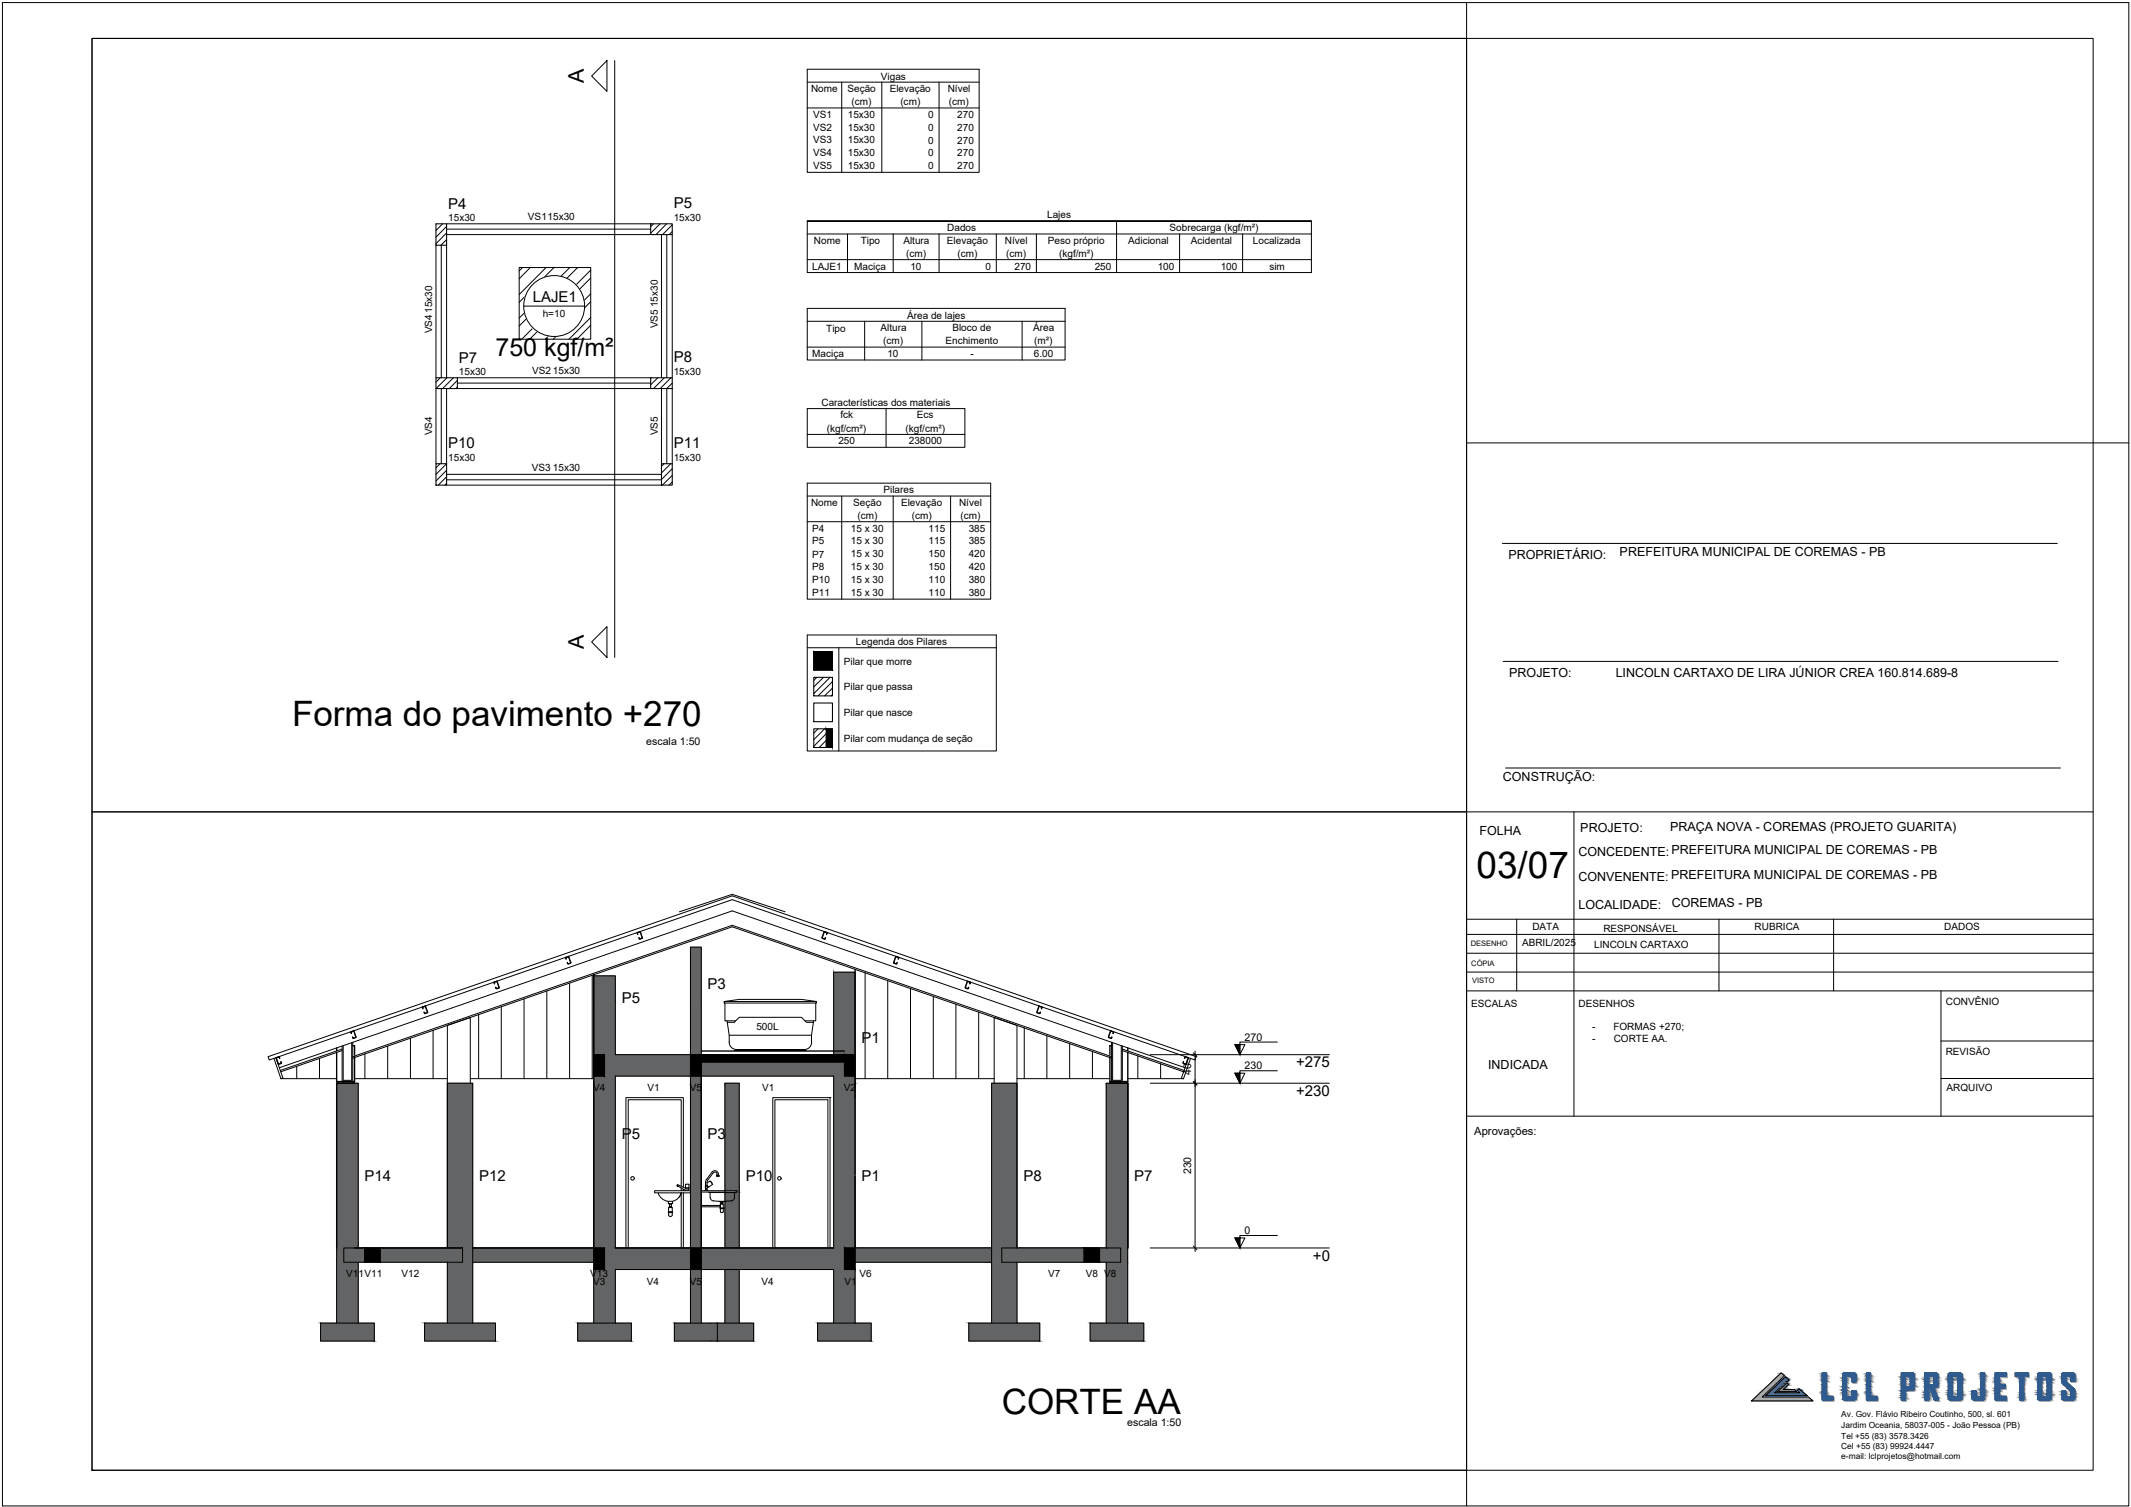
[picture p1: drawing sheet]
<svg xmlns="http://www.w3.org/2000/svg" width="594mm" height="420mm" viewBox="0 0 594 420" stroke-linecap="round" stroke-linejoin="round" font-family="sans-serif">
<defs><g id="words">
<text font-size="10.3" x="411.6" y="244.7">03/07</text>
<g font-size="9.8">
<text x="81.4" y="202.5">Forma do pavimento +270</text>
<text x="279.3" y="394.2">CORTE AA</text>
</g>
<text font-size="7" x="138.1" y="99.2">750 kgf/m²</text>
<g font-size="6">
<text x="162.8" y="23.2" transform="rotate(-90 162.8 23.2)">A</text>
<text x="162.8" y="181" transform="rotate(-90 162.8 181)">A</text>
</g>
<g font-size="4.2">
<text x="124.9" y="58.2">P4</text>
<text x="187.8" y="58.1">P5</text>
<text x="148.5" y="84.3">LAJE1</text>
<text x="127.9" y="101.1">P7</text>
<text x="187.8" y="101">P8</text>
<text x="124.9" y="125">P10</text>
<text x="187.8" y="125">P11</text>
<text x="197.3" y="275.8">P3</text>
<text x="173.3" y="279.7">P5</text>
<text x="240.2" y="290.8">P1</text>
<text x="361.4" y="297.6">+275</text>
<text x="361.4" y="305.6">+230</text>
<text x="173.3" y="317.7">P5</text>
<text x="197.3" y="317.7">P3</text>
<text x="101.6" y="329.2">P14</text>
<text x="133.6" y="329.2">P12</text>
<text x="207.9" y="329.1">P10</text>
<text x="240.2" y="329.2">P1</text>
<text x="285.3" y="329.1">P8</text>
<text x="316.2" y="329.2">P7</text>
<text x="366" y="351.5">+0</text>
</g>
<g font-size="3.5">
<text x="420.5" y="155.8">PROPRIETÁRIO:</text>
<text x="451.5" y="154.9">PREFEITURA MUNICIPAL DE COREMAS - PB</text>
<text x="420.8" y="188.7">PROJETO:</text>
<text x="450.4" y="188.7">LINCOLN CARTAXO DE LIRA JÚNIOR CREA 160.814.689-8</text>
<text x="419" y="217.8">CONSTRUÇÃO:</text>
<text x="412.5" y="232.7">FOLHA</text>
<text x="440.6" y="232.1">PROJETO:</text>
<text x="465.6" y="231.7">PRAÇA NOVA - COREMAS (PROJETO GUARITA)</text>
<text x="440" y="238.7">CONCEDENTE: PREFEITURA MUNICIPAL DE COREMAS - PB</text>
<text x="440" y="245.7">CONVENENTE: PREFEITURA MUNICIPAL DE COREMAS - PB</text>
<text x="440.1" y="253.3">LOCALIDADE:</text>
<text x="466" y="252.8">COREMAS - PB</text>
<text x="414.9" y="298.1">INDICADA</text>
</g>
<text font-size="3.1" x="411" y="316.3">Aprovações:</text>
<g font-size="3">
<text x="180.2" y="207.7">escala 1:50</text>
<text x="347" y="290.2">270</text>
<text x="332.1" y="299.6" transform="rotate(-90 332.1 299.6)">40</text>
<text x="347" y="298.2">230</text>
<text x="332.1" y="327.4" transform="rotate(-90 332.1 327.4)">230</text>
<text x="346.9" y="344">0</text>
<text x="314.2" y="397.6">escala 1:50</text>
</g>
<g font-size="2.8">
<text x="245.6" y="22.2">Vigas</text>
<text x="226.1" y="25.7">Nome</text>
<text x="236.3" y="25.8">Seção</text>
<text x="237.4" y="29.3">(cm)</text>
<text x="248" y="25.8">Elevação</text>
<text x="251" y="29.3">(cm)</text>
<text x="264.2" y="25.7">Nível</text>
<text x="264.5" y="29.3">(cm)</text>
<text x="226.7" y="32.9">VS1</text>
<text x="236.3" y="32.9">15x30</text>
<text x="258.8" y="32.9">0</text>
<text x="266.9" y="32.9">270</text>
<text x="226.7" y="36.4">VS2</text>
<text x="226.7" y="40">VS3</text>
<text x="236.3" y="36.4">15x30</text>
<text x="236.3" y="40">15x30</text>
<text x="258.8" y="36.4">0</text>
<text x="258.8" y="40">0</text>
<text x="266.9" y="36.4">270</text>
<text x="266.9" y="40">270</text>
<text x="226.7" y="43.6">VS4</text>
<text x="226.7" y="47.2">VS5</text>
<text x="236.3" y="43.6">15x30</text>
<text x="236.3" y="47.2">15x30</text>
<text x="258.8" y="43.6">0</text>
<text x="258.8" y="47.2">0</text>
<text x="266.9" y="43.6">270</text>
<text x="266.9" y="47.2">270</text>
<text x="125" y="61.6">15x30</text>
<text x="147.2" y="61.3">VS115x30</text>
<text x="187.8" y="61.6">15x30</text>
<text x="264.1" y="64.4">Dados</text>
<text x="291.9" y="60.9">Lajes</text>
<text x="326.1" y="64.5">Sobrecarga (kgf/m²)</text>
<text x="226.9" y="68">Nome</text>
<text x="239.9" y="68.1">Tipo</text>
<text x="251.8" y="68">Altura</text>
<text x="252.6" y="71.7">(cm)</text>
<text x="264" y="68.1">Elevação</text>
<text x="267" y="71.7">(cm)</text>
<text x="280.2" y="68">Nível</text>
<text x="280.5" y="71.7">(cm)</text>
<text x="292.1" y="68.1">Peso próprio</text>
<text x="295.3" y="71.7">(kgf/m²)</text>
<text x="314.5" y="68">Adicional</text>
<text x="332" y="68">Acidental</text>
<text x="349.3" y="68">Localizada</text>
<text x="226.4" y="75.2">LAJE1</text>
<text x="238.2" y="75.3">Maciça</text>
<text x="253.8" y="75.2">10</text>
<text x="274.7" y="75.2">0</text>
<text x="282.8" y="75.2">270</text>
<text x="305.2" y="75.2">250</text>
<text x="322.7" y="75.2">100</text>
<text x="340.3" y="75.2">100</text>
<text x="353.9" y="75.2">sim</text>
<text x="120.5" y="87.2" transform="rotate(-90 120.5 87.2)">15x30</text>
<text x="151.3" y="88.3">h=10</text>
<text x="183.3" y="85.6" transform="rotate(-90 183.3 85.6)">15x30</text>
<text x="252.9" y="88.9">Área de lajes</text>
<text x="120.5" y="93" transform="rotate(-90 120.5 93)">VS4</text>
<text x="183.3" y="91.5" transform="rotate(-90 183.3 91.5)">VS5</text>
<text x="230.3" y="92.5">Tipo</text>
<text x="245.4" y="92.3">Altura</text>
<text x="263.6" y="95.9">Enchimento</text>
<text x="265.5" y="92.3">Bloco de</text>
<text x="288" y="92.3">Área</text>
<text x="226.4" y="99.7">Maciça</text>
<text x="246.2" y="96">(cm)</text>
<text x="247.4" y="99.5">10</text>
<text x="270.5" y="99.6">-</text>
<text x="288.2" y="99.5">6.00</text>
<text x="288.3" y="96">(m²)</text>
<text x="127.9" y="104.5">15x30</text>
<text x="148.3" y="104.3">VS2</text>
<text x="154.1" y="104.3">15x30</text>
<text x="187.8" y="104.5">15x30</text>
<text x="229" y="113.1">Características dos materiais</text>
<text x="234.3" y="116.7">fck</text>
<text x="255.6" y="116.7">Ecs</text>
<text x="120.5" y="121.4" transform="rotate(-90 120.5 121.4)">VS4</text>
<text x="183.3" y="121.4" transform="rotate(-90 183.3 121.4)">VS5</text>
<text x="230.5" y="120.4">(kgf/cm²)</text>
<text x="233.7" y="123.9">250</text>
<text x="252.5" y="120.4">(kgf/cm²)</text>
<text x="253.4" y="123.9">238000</text>
<text x="125" y="128.5">15x30</text>
<text x="148.3" y="131.2">VS3</text>
<text x="154.1" y="131.2">15x30</text>
<text x="187.8" y="128.5">15x30</text>
<text x="246.3" y="137.5">Pilares</text>
<text x="226.1" y="141.1">Nome</text>
<text x="237.9" y="141.2">Seção</text>
<text x="251.2" y="141.2">Elevação</text>
<text x="267.4" y="141.1">Nível</text>
<text x="226.4" y="148.3">P4</text>
<text x="237.2" y="148.3">15 x 30</text>
<text x="239" y="144.7">(cm)</text>
<text x="254.2" y="144.7">(cm)</text>
<text x="258.9" y="148.3">115</text>
<text x="267.8" y="144.7">(cm)</text>
<text x="270" y="148.3">385</text>
<text x="226.4" y="151.8">P5</text>
<text x="226.4" y="155.4">P7</text>
<text x="237.2" y="151.8">15 x 30</text>
<text x="237.2" y="155.4">15 x 30</text>
<text x="258.9" y="151.8">115</text>
<text x="258.9" y="155.4">150</text>
<text x="270" y="151.8">385</text>
<text x="270" y="155.4">420</text>
<text x="226.4" y="159">P8</text>
<text x="237.2" y="159">15 x 30</text>
<text x="258.9" y="159">150</text>
<text x="270" y="159">420</text>
<text x="226.4" y="162.6">P10</text>
<text x="226.4" y="166.2">P11</text>
<text x="237.2" y="162.6">15 x 30</text>
<text x="237.2" y="166.2">15 x 30</text>
<text x="258.9" y="162.6">110</text>
<text x="258.9" y="166.2">110</text>
<text x="270" y="162.6">380</text>
<text x="270" y="166.2">380</text>
<text x="238.6" y="179.9">Legenda dos Pilares</text>
<text x="235.2" y="185.3">Pilar que morre</text>
<text x="235.2" y="192.5">Pilar que passa</text>
<text x="235.2" y="199.7">Pilar que nasce</text>
<text x="235.2" y="206.9">Pilar com mudança de seção</text>
<text x="424.3" y="263.8">ABRIL/2025</text>
<text x="427.2" y="259.4">DATA</text>
<text x="447" y="259.9">RESPONSÁVEL</text>
<text x="489.2" y="259.4">RUBRICA</text>
<text x="542" y="259.4">DADOS</text>
<text x="444.4" y="264.3">LINCOLN CARTAXO</text>
<text x="410.2" y="280.8">ESCALAS</text>
<text x="440.1" y="280.8">DESENHOS</text>
<text x="542.5" y="280.3">CONVÊNIO</text>
<text x="210.9" y="287.3">500L</text>
<text x="443.9" y="287.1">-</text>
<text x="449.8" y="287.1">FORMAS +270;</text>
<text x="443.9" y="290.4">-</text>
<text x="449.9" y="290.4">CORTE AA.</text>
<text x="542.4" y="294.2">REVISÃO</text>
<text x="165.4" y="304.2">V4</text>
<text x="180.6" y="304.2">V1</text>
<text x="192.3" y="304.2">V5</text>
<text x="212.5" y="304.2">V1</text>
<text x="235.2" y="304.2">V2</text>
<text x="542.6" y="304.3">ARQUIVO</text>
<text x="96.5" y="356.2">V11V11</text>
<text x="112" y="356.2">V12</text>
<text x="164.5" y="356.1">V13</text>
<text x="165.4" y="358.1">V3</text>
<text x="180.3" y="358.1">V4</text>
<text x="192.3" y="358.1">V5</text>
<text x="212.3" y="358.1">V4</text>
<text x="235.5" y="358.1">V1</text>
<text x="239.6" y="356.2">V6</text>
<text x="292.2" y="356.2">V7</text>
<text x="302.7" y="356.2">V8 V8</text>
</g>
<g font-size="2.3">
<text x="513.3" y="395.1">Av. Gov. Flávio Ribeiro Coutinho, 500, sl. 601</text>
<text x="513.3" y="398.1">Jardim Oceania, 58037-005 - João Pessoa (PB)</text>
<text x="513.3" y="401.1">Tel +55 (83) 3578.3426</text>
<text x="513.3" y="403.9">Cel +55 (83) 99924.4447</text>
<text x="513.3" y="406.7">e-mail: lclprojetos@hotmail.com</text>
</g>
<g font-size="2.1">
<text x="410" y="263.8">DESENHO</text>
<text x="410.2" y="269.4">CÓPIA</text>
<text x="410.4" y="274.1">VISTO</text>
</g>
</g></defs>
<!-- layer: FO-Eixos -->
<path d="M123 68.4v36.9M124.5 63.9h56.9M185.9 65.4v39.9M123 108.3v21M127.5 106.8h53.9M185.9 108.3v21M124.5 133.8h59.9M320.7 294h49.9M320.7 302h49.9M320.7 347.9h49.9" fill="none" stroke="#000" stroke-width=".28"/>
<!-- layer: FO-Vigas -->
<g fill="none" stroke="#000" stroke-width=".28">
<path d="M121.5 68.4v36.9M124.5 68.4v36.9M124.5 65.4h56.9M124.5 62.4h56.9M184.4 65.4v39.9M187.4 65.4v39.9M121.5 108.3v21M124.5 108.3v21M127.5 108.3h53.9M127.5 105.3h53.9M184.4 108.3v21M187.4 108.3v21"/>
<path d="M124.5 135.3h59.9M124.5 132.2h59.9"/>
</g>
<!-- layer: FO-Hachuras dos pilares -->
<g fill="none" stroke="#000" stroke-width=".28">
<path d="M121.5 62.4h.1M123.4 62.4l-1.9 1.9M124.5 63.1l-3 3M124.5 64.9l-3 3M124.5 66.8l-1.6 1.6M182.2 62.4l-.8 .8M184 62.4l-2.6 2.6M185.8 62.4l-2.9 3M187.4 62.7l-2.7 2.7M187.4 64.6l-.8 .8M122.7 105.3l-1.2 1.3M124.6 105.3l-3 3"/>
<path d="M126.4 105.3l-3 3M127.5 106l-2.2 2.3M127.5 107.9l-.4 .4M181.5 105.3l-.1 .2M183.4 105.3l-2 2M185.2 105.3l-3 3M187 105.3l-2.9 3M187.4 106.8l-1.5 1.5M122.7 129.3l-1.2 1.1M124.5 129.3l-3 2.9M124.5 131.1l-3 3M124.5 132.9l-2.3 2.4"/>
<path d="M124.5 134.8l-.5 .5M185.1 129.3l-.7 .7M187 129.3l-2.6 2.6M187.4 130.7l-3 3M187.4 132.5l-2.7 2.8M187.4 134.4l-.9 .9M227.7 188.8l-.8 .9M229.6 188.8l-2.7 2.7M231.4 188.8l-4.5 4.6M232.1 190l-4.1 4M232.1 191.9l-2.2 2.1M232.1 193.7l-.4 .3"/>
<path d="M228 203.2l-1.1 1.2M229.9 203.2l-3 3M230.3 204.6l-3.4 3.5M230.3 206.5l-1.9 1.9M230.3 208.3l-.1 .1"/>
</g>
<!-- layer: FO-Pilares -->
<path d="M121.5 62.4h3v6h-3zM181.4 62.4h6v3h-6zM121.5 105.3h6v3h-6zM181.4 105.3h6v3h-6zM121.5 129.3h3v6h-3zM184.4 129.3h3v6h-3zM226.9 181.7h5.2v5.1h-5.2zM226.9 188.8h5.2v5.2h-5.2zM226.9 196h5.2v5.2h-5.2zM226.9 203.2h5.2v5.2h-5.2z" fill="none" stroke="#000" stroke-width=".3"/>
<!-- layer: CR-Paredes -->
<g fill="none" stroke="#000" stroke-width=".28">
<path d="M144.7 74.6h20v20h-20zM145.7 74.6l-1 .9M147.8 74.6l-3.1 3.1M152.2 74.6l-7.5 7.5M154.4 74.6l-9.7 9.7M158.8 74.6l-14.1 14.1M161 74.6l-16.3 16.3M164.7 75.3l-19.2 19.3M164.7 77.5l-17 17.1M164.7 81.9l-12.7 12.7M164.7 88.5l-6.1 6.1M164.7 84.1l-10.5 10.5"/>
<path d="M164.7 90.7l-3.9 3.9"/>
</g>
<!-- layer: FO-Cortes -->
<path d="M169.2 16.9v8.6l-4.3-4.3zM171.4 16.9v166.4M164.9 179l4.3-4.3v8.6zM356.1 298.5h-10.4v3.5l-1.4-2.8h2.7l-1.3 2.8M356.1 290.5h-10.4v3.5l-1.4-2.7h2.7l-1.3 2.7M356.1 344.5h-10.4v3.4l-1.4-2.8h2.7l-1.3 2.8" fill="none" stroke="#000" stroke-width=".28"/>
<!-- layer: FO-Textos das lajes -->
<path d="M148.5 79.3a8.5 8.5 0 0 1 9.2-1.8 8.5 8.5 0 0 1 5.2 7.8h-8.4h8.4a8.5 8.5 0 0 1-11.7 7.9 8.5 8.5 0 0 1-2.7-13.9zM154.5 85.3h8.4M162.6 83.1l-8.1 2.2" fill="none" stroke="#fff" stroke-width=".28"/>
<g fill="#fff" stroke="#fff" stroke-width=".28">
<path d="M154.5 85.3l8.1-2.2 .3 2.2z"/>
<path d="M146 85.3l.3 2.2 .8 2.1zM146 85.3l2.5 6.1-1.4-1.8zM146.3 83.1l-.3 2.2 2.5 6.1zM146.3 83.1l3.9 9.6-1.7-1.3zM147.1 81.1l-.8 2 3.9 9.6zM147.1 81.1l5.2 12.5-2.1-.9zM148.5 79.3l-1.4 1.8 5.2 12.5zM148.5 79.3l6 14.6-2.2-.3zM148.5 79.3l6 14.6-4.3-15.9zM150.2 78l6.4 15.6-2.1 .3zM150.2 78l6.4 15.6-4.3-16.4zM152.3 77.2l6.4 15.5-2.1 .9zM152.3 77.2l6.4 15.5-4.2-15.8zM154.5 76.9l5.9 14.5-1.7 1.3zM154.5 76.9l5.9 14.5-3.8-14.2zM156.6 77.2l5.2 12.4-1.4 1.8zM156.6 77.2l5.2 12.4-3.1-11.6zM158.7 78l3.9 9.5-.8 2.1zM158.7 78l3.9 9.5-2.2-8.2zM160.4 79.3l2.5 6-.3 2.2zM160.4 79.3l2.5 6-1.1-4.2zM154.5 85.3h8.4l-1.1-4.2zM154.5 85.3l8.1-2.2-.8-2z"/>
</g>
<g fill="none" stroke="#000" stroke-width=".28">
<path d="M146 85.3h16.9"/>
<circle cx="154.5" cy="85.3" r="8.5"/>
</g>
<!-- layer: FO-Textos das vigas -->
<g fill="none" stroke="#000" stroke-width=".28">
<path d="M225 19.3h48v28.7h-48zM225 22.9h48M225 30.1h48M234.7 22.9v25.1M245.8 22.9v25.1M261.8 22.9v25.1M225 61.6v14.4h140.6v-14.4M225 65.2h140.6M225 72.4h140.6M236.3 65.2v10.8M249 65.2v10.8M261.8 65.2v10.8"/>
<path d="M277.7 65.2v10.8M288.9 65.2v10.8M311.3 61.6v14.4M328.8 65.2v10.8M346.4 65.2v10.8M365.6 61.6h-140.6h140.6M225 86h71.9v14.4h-71.9zM225 89.6h71.9M225 96.8h71.9M241 89.6v10.8M257 89.6v10.8M284.9 89.6v10.8"/>
<path d="M225 113.9h44v10.8h-44zM247 113.9v10.8M225 121.1h44M225 177h52.7v32.4h-52.7zM225 180.6h52.7M233.8 180.6v28.8"/>
</g>
<!-- layer: FO-Textos dos pilares -->
<path d="M225 134.7h51.2v32.3h-51.2zM225 138.3h51.2M234.7 138.3v28.7M249 138.3v28.7M265 138.3v28.7M225 145.5h51.2" fill="none" stroke="#000" stroke-width=".28"/>
<!-- layer: FO-Hachuras dos pilares -->
<g fill="#000" stroke="#000" stroke-width=".28">
<path d="M226.9 181.7l5.2 5.1v-5.1zM226.9 181.7l5.2 5.1h-5.2z"/>
<path d="M230.3 203.2l1.8 5.2v-5.2zM230.3 203.2l1.8 5.2h-1.8z"/>
</g>
<!-- layer: KIRYA - PAREDE -->
<path d="M165.5 271.7v76.2h-33.7M238.4 270.3v35.7M195.5 293h39.9M235.4 296h-39.9v51.9h36.9M98.8 302h-4.9v45.9M309.4 302h5v45.9M238.4 328v19.9h38M98.8 347.9h30.1M171.5 347.9h21M279.3 347.9h30.1" fill="none" stroke="#000" stroke-width=".38"/>
<!-- layer: 0 -->
<g fill="#636466" stroke="#636466" stroke-width=".28">
<path d="M202.1 332.4l2.8 .1z"/>
<path d="M192.5 264.1l3 15v-15zM192.5 264.1l3 15h-3z"/>
<path d="M165.5 272.1l6 7v-7zM165.5 272.1l6 7h-6z"/>
<path d="M232.4 271.1l6 22.9v-22.9zM232.4 271.1l6 22.9h-6z"/>
<path d="M192.5 279.1l3 14.9v-14.9zM192.5 279.1l3 14.9h-3z"/>
<path d="M165.5 279.1l6 14.9v-14.9zM165.5 279.1l6 14.9h-6z"/>
<path d="M195.5 296l39.9 4v-4zM195.5 296l39.9 4h-39.9z"/>
<path d="M168.5 294l24 6v-6zM168.5 294l24 6h-24z"/>
<path d="M232.4 300l6 2v-2zM232.4 300l6 2h-6z"/>
<path d="M202.1 302l4 30v-30zM202.1 302l4 30h-4z"/>
<path d="M205.4 332l.7 .4v-.4zM205.4 332l.7 .4h-.7z"/>
<path d="M205.1 332.4l1 .1zM205.1 332.4l1 .1z"/>
<path d="M308.4 302l6 45.9v-45.9zM308.4 302l6 45.9h-6z"/>
<path d="M276.4 302l7.1 45.9v-45.9zM276.4 302l7.1 45.9h-7.1z"/>
<path d="M232.4 302l6 45.9v-45.9zM232.4 302l6 45.9h-6z"/>
<path d="M202.1 332.5l4 15.4v-15.4zM202.1 332.5l4 15.4h-4z"/>
<path d="M192.5 300l3 47.9v-47.9zM192.5 300l3 47.9h-3z"/>
<path d="M165.5 300l6 47.9v-47.9zM165.5 300l6 47.9h-6z"/>
<path d="M124.7 302l7.1 45.9v-45.9zM124.7 302l7.1 45.9h-7.1z"/>
<path d="M93.9 302l6 45.9v-45.9zM93.9 302l6 45.9h-6z"/>
<path d="M312.4 347.9l2 4v-4zM312.4 347.9l2 4h-2z"/>
<path d="M306.5 347.9l5.9 4v-4zM306.5 347.9l5.9 4h-5.9z"/>
<path d="M279.3 347.9l22.9 4v-4zM279.3 347.9l22.9 4h-22.9z"/>
<path d="M276.4 347.9l2.9 4v-4zM276.4 347.9l2.9 4h-2.9z"/>
<path d="M238.4 347.9l38 4v-4zM238.4 347.9l38 4h-38z"/>
<path d="M195.5 347.9l39.9 4v-4zM195.5 347.9l39.9 4h-39.9z"/>
<path d="M168.5 347.9l24 4v-4zM168.5 347.9l24 4h-24z"/>
<path d="M131.8 347.9l33.7 4v-4zM131.8 347.9l33.7 4h-33.7z"/>
<path d="M128.9 347.9l2.9 4v-4zM128.9 347.9l2.9 4h-2.9z"/>
<path d="M106 347.9l22.9 4v-4zM106 347.9l22.9 4h-22.9z"/>
<path d="M95.8 347.9l5.9 4v-4zM95.8 347.9l5.9 4h-5.9z"/>
<path d="M93.9 347.9l1.9 4v-4zM93.9 347.9l1.9 4h-1.9z"/>
<path d="M195.5 351.9l39.9 2v-2zM195.5 351.9l39.9 2h-39.9z"/>
<path d="M168.5 351.9l24 2v-2zM168.5 351.9l24 2h-24z"/>
<path d="M308.4 351.9l6 17v-17zM308.4 351.9l6 17h-6z"/>
<path d="M276.4 351.9l7.1 17v-17zM276.4 351.9l7.1 17h-7.1z"/>
<path d="M232.4 353.9l6 15v-15zM232.4 353.9l6 15h-6z"/>
<path d="M202.1 353.9l4 15v-15zM202.1 353.9l4 15h-4z"/>
<path d="M192.5 353.9l3 15v-15zM192.5 353.9l3 15h-3z"/>
<path d="M165.5 353.9l6 15v-15zM165.5 353.9l6 15h-6z"/>
<path d="M124.7 351.9l7.1 17v-17zM124.7 351.9l7.1 17h-7.1z"/>
<path d="M93.9 351.9l6 17v-17zM93.9 351.9l6 17h-6z"/>
<path d="M303.9 368.9l15 5v-5zM303.9 368.9l15 5h-15z"/>
<path d="M270.1 368.9l19.8 5v-5zM270.1 368.9l19.8 5h-19.8z"/>
<path d="M227.9 368.9l15 5v-5zM227.9 368.9l15 5h-15z"/>
<path d="M200 368.9l10.1 5v-5zM200 368.9l10.1 5h-10.1z"/>
<path d="M188 368.9l12 5v-5zM188 368.9l12 5h-12z"/>
<path d="M161 368.9l15 5v-5zM161 368.9l15 5h-15z"/>
<path d="M118.4 368.9l19.7 5v-5zM118.4 368.9l19.7 5h-19.7z"/>
<path d="M89.4 368.9l15 5v-5zM89.4 368.9l15 5h-15z"/>
</g>
<!-- layer: KIRYA - PAREDE VISTA -->
<g fill="none" stroke="#000" stroke-width=".28">
<path d="M146.1 278.5v22.2M152.4 276.3v24.4M158.8 274.1v26.6M165.1 271.9v28.8M241.2 271.2v29.5M247.5 273.4v27.3M253.8 275.6v25.1M260.2 277.8v22.9M266.5 280v20.7M82.7 297.3v3.4M89.1 295.1v5.6M101.7 293.9v6.8"/>
<path d="M108.1 291.7v9M114.4 289.5v11.2M120.7 287.3v13.4M133.4 282.9v17.8M139.7 280.7v20M272.8 282.2v18.5M285.5 286.6v14.1M291.8 288.8v11.9M298.2 291v9.7M304.5 293.2v7.5M317.2 294.4v6.3M323.6 296.6v4.1"/>
<path d="M329.9 298.8v.2M78.3 300.7h15.6M98.8 300.7h25.9M131.1 302v-18.3l-6.4 2.2v62M131.1 300.7h34.4M238.4 306v21.4M238.4 300.7h38.8M277.2 302v-18.3l6.3 2.2v62M283.5 300.7h25.9M314.4 300.7h15.5"/>
</g>
<!-- layer: KIRYA - SQUADRIA -->
<g fill="none" stroke="#000" stroke-width=".28">
<path d="M231.4 306h-16v41.9M231.4 306h.1M231.4 306v41.9M189.9 330.8v-24.2h-14.8v41.3M189.9 331.2v.8M189.9 332.6v15.3M190.5 331v-25h-16v41.9M190.5 331.6v.4M190.5 332.6v15.3M216 347.9v-41.3h14.8v41.3"/>
<circle cx="176.3" cy="328.5" r=".49"/>
<circle cx="217.3" cy="328.5" r=".49"/>
</g>
<!-- layer: LAYOUT-WC_COZINHA -->
<g fill="none" stroke="#000" stroke-width=".28">
<path d="M201.9 279.2h25.7M202.1 279.7h25.3M227.4 279.7v4.9h-.6l-.6 4v2M227.4 279.7h.2v-.5l-4.2-.6h-17.3l-4.2 .6v.5h.2v4.9h.6l.6 4a3.6 3.6 0 0 0 .6 3.4l1.4 .6M202.7 284.6h2.4M202.7 285h2l1.4-1.4h17.3l1.4 1.4h2M203.3 288.6h22.9M204.8 292.9h19.9M205.3 292.6h18.9M224.5 284.6h2.3M226.3 290.6a2.01 2.01 0 0 1-2 2M183.5 332.6l.8 1.4 .9 .6 1 .3"/>
<path d="M186.2 334.9l.2 .6M186.3 337.9h1.2M186.4 335.6l.2 .1v1h-.1M186.4 338.7l.4 .4M186.4 338.1h1M186.4 337.9h1M186.5 336.6l-.1 2.2M186.6 335.6h.6M186.6 335.7h.6M186.6 336.4h.6M186.6 336.6h.6M186.6 336.7h.6"/>
<path d="M186.8 339.2h.2M187.3 336.6l.1 2.2M187.3 334.9h-.8M187.4 338.7l-.4 .4M187.4 335.6l-.2 .1 .1 1M187.5 335.4l-.1 .1M188.8 330.6l.3 .2zM189 330.3l2.1 1M189 330.3l-.3 .2 2.1 1.3M189.2 333.9l.7-1.3a3.6 3.6 0 0 1-2.4 2.4v.4M190.8 331.8h.1M191.1 331.2v.1"/>
<path d="M191.1 331.3h.8M191.3 330.2h.6M191.3 331.2h.6M191.3 330.2l-.2 .2v.6l.2 .2M191.9 330.2l.2 .1-.2 .9M191.9 331.3l.2 .5h-1.3M192.5 332h-10v.6h10M195.5 336l.1 .6zM195.5 332h9.9v.4h-9.9M195.6 336.1h5.1M195.6 336.5h5.1M196.6 330.7l.1 .5 .2 .2 .3-.2-.1-.5"/>
<path d="M196.7 331.3v.5h.4M196.7 330.5h.4v.2M196.7 331.8l-.2 .2M197.1 329.8l.9-.6 .7 1-1.2 .8-.4-.6M197.1 331.8l.2 .2M197.1 331.3v.5M197.4 330.8l-.2 .2M197.6 332.4h7.5M197.9 332.4l.1 .1M198 332.6v1.2M198 333.8a.99 .99 0 0 0 .9 1l1.7 .1M198.2 329.5l.3 .4"/>
<path d="M199.8 327.7v.3M199.9 327.7h.1M199.9 328h.1M199.9 327.4v.3h.4M199.9 328h.4M199.9 327.4l-.4-.6-.7 .2-1.6 2.2-.1 1.3M200.3 327.4a.99 .99 0 0 0-.7-1 .99 .99 0 0 0-1.1 .4l-1.7 2.2-.2 1.7h.5M200.3 327.7h.1M200.3 328h.1M200.3 327.4v.6M200.6 334.9h1.2M200.7 334.9h1.1"/>
<path d="M200.7 336l.1 .6zM200.8 337h.1M200.8 336.8h.1M200.8 337h.9M200.8 336.8h.9M200.8 336.8v.2M200.8 337v.9M200.9 337.8l.2 .2M200.9 335.6l.6 .1zM200.9 335.1h.6M200.9 335.7l-.1 1.1M201 338.1h.4"/>
<path d="M201 335.2v.4M201.4 335.2v.4M201.5 335.7l.1 1.1M201.6 337.8l-.2 .2M201.6 337v.9M201.7 337h.1M201.7 336.8h.1M201.7 336.8v.2M204.8 332.6v1.2a.99 .99 0 0 1-1 1l-2 .1M205 332.4l-.2 .2"/>
</g>
<!-- layer: Techo -->
<path d="M189.4 254.2l14.7-4.9 14.8 4.9M76.9 294.9l-1.8 .6-.3-.9 129.3-44.8 129.4 44.8-.3 .9-1.9-.6M76.9 294.9l127.2-44.1 127.2 44.1M76.9 294.9l2 5.7-.6 .1-1.9-5.6M77.9 297.7l126.2-43.7 126.3 43.7M331.3 294.9l-1.9 5.7 .5 .1 2-5.6" fill="none" stroke="#000" stroke-width=".28"/>
<!-- layer: cielo falso de gypsum -->
<path d="M95.4 292.5l-17.3 6M95.4 292.9l-17.1 5.9M98.3 295l105.8-36.6 105.8 36.6M98.3 294.6l105.8-36.6 105.8 36.6M312.9 292.5l17.2 6M312.9 292.9l17.1 5.9" fill="none" stroke="#000" stroke-width=".28"/>
<!-- layer: Perlin -->
<g fill="none" stroke="#000" stroke-width=".28">
<path d="M177.7 259.9l-.1 .2M178.4 259.9l-.6 .2v.4l-.2-.4M178.4 259.9l.6 1.6M178.6 259.8l.5 1.7-.7 .4M178.6 259.8l-.9 .2M229.8 259.9l-.6 1.6M229.9 259.9l.6 .2-.1 .4 .2-.4M229.9 259.8l.8 .3M229.9 259.7l-.8 1.8M229.9 259.9h-.1M137.8 273.8v.6v-.4M138.3 275.6l.2 .1"/>
<path d="M138.3 275.5l-.2-.2 .2 .3M138.4 273.7l-.6 .3M138.5 273.7l.6 1.6M138.6 273.6l.6 1.7M138.7 273.6l-.9 .2M139.1 275.3l-.7 .2M139.1 275.5l-.6 .2M139.2 275.3l-.1 .2M157.7 266.9l.1 .6 .1-.5M158.3 268.7l.1 .1M158.4 266.8l-.6 .2M158.4 266.7l-.7 .2"/>
<path d="M158.5 266.8h.1M158.5 266.6l.2 .1M158.5 266.8l.5 1.6-.6 .2-.3-.2 .1 .3M158.6 266.7l.6 1.7M159.1 268.6l-.7 .2M159.2 268.4l-.1 .2M178.3 261.7l-.2-.3 .3 .5M178.3 261.7h.1M179 261.5l-.6 .2M229.2 261.4v.3l.7 .2 .3-.5-.2 .3M229.3 261.5l.6 .2M249.1 268.4l.7 .4"/>
<path d="M249.3 268.5l.6 .1 .2-.3-.1 .4M249.7 266.8l-.4 1.6M249.8 266.8l.7 .3M249.8 266.7l.7 .2M249.8 266.6l-.7 1.8M250.1 268.7l-.2 .1M250.6 266.9l-.2 .6v-.4M269.1 275.3l.1 .2M269.2 275.5l.6 .2M269.2 275.3l.6 .3M269.8 273.7l.6 .3M269.8 273.7l-.6 1.6"/>
<path d="M269.9 275.5l.2-.2-.1 .3M270 275.6l-.2 .1M270.5 273.8l-.8-.3-.7 1.8M270.5 273.8l-.1 .6v-.4M77.1 294.8l.4 1.9M77.1 295.1l.5 1.5M77.6 296.6l.2 .1M77.7 296.5l.1 .1M77.7 294.7l-.6 .3M77.8 294.6l-.8 .3M77.8 294.7v.1M77.8 294.6l.2 .1"/>
<path d="M77.9 294.7l.2 .4-.3-.3M78.3 296.4l-.6 .2M78.4 296.3v-.3l.1 .3M78.4 296.5l-.7 .3M78.5 296.3l-.1 .2M98.4 289.4l-.2-.3 .3 .4M98.5 289.3l.1 .1M98.6 287.4l-.8 .3 .1 .5v-.4l.6-.3M98.6 287.5l.5 1.6M98.6 287.4l.2 .1M98.7 287.5l.6 1.6M99.1 289.2l-.6 .2"/>
<path d="M99.1 289.1v.1M99.2 289.3l-.6 .3M99.3 289.1l-.1 .2M117.8 280.7l.1 .6v-.4M117.9 280.8l.7-.1 .5 1.6M118.3 282.5l.2 .1M118.5 280.5l-.7 .2M118.5 280.5l.2 .1 .5 1.8M119.1 282.3l-.7 .2-.2-.3 .1 .3M119.1 282.4l-.6 .2M289.1 282.4l.9 .1M289.2 282.3l.6 .2 .3-.3-.2 .3"/>
<path d="M289.6 280.7l-.4 1.6M289.7 280.7l.6 .1M289.7 280.5l.7 .2M289.8 280.5l-.2 .1-.5 1.8M290.4 280.8v.1M290.5 280.7l-.1 .6v-.4M309 289.1l.7 .5M309.1 289.1l.1 .1M309.2 289.2l.5 .2M309.5 287.5l-.6 1.6M309.7 287.4l.8 .3-.2 .5v-.4l-.6-.3-.6 1.6M309.7 287.4l-.2 .1"/>
<path d="M309.8 289.4l.2-.3-.3 .4M329.8 296.3l.1 .2M329.9 296.5l.6 .3M329.9 296.3v-.3l-.1 .3M329.9 296.4l.6 .2M330.5 294.8l.7 .2M330.5 294.6l.7 .3M330.5 294.6l-.3 .5 .2-.3M330.6 296.5l-.1 .1M330.7 296.6l-.1 .1M331.1 295.1l-.5 1.5M331.2 294.8l.1 .2-.6 1.7"/>
</g>
<!-- layer: PAREDES -->
<path d="M93.9 293.4v8.1h4.9v-7M93.9 292.1v.9M98.3 291.5h.5v2.6M309.9 291.5h-.5v2.6M314.4 293.4v8.1h-5v-7M314.4 292.1v.9M93.9 302h4.9M94.1 301.5v.5M98.7 301.5v.5M309.4 302h5M309.5 301.5v.5M314.2 301.5v.5" fill="none" stroke="#000" stroke-width=".38"/>
<!-- layer: forro de durock -->
<path d="M98 290.7v10.5h-2.3v-9.7M98.3 290.6v10.9h-2.9v-9.9M309.9 290.6v10.9h3v-9.9M310.2 290.7v10.5h2.4v-9.7" fill="none" stroke="#000" stroke-width=".28"/>
<g fill="#000" stroke="#000" stroke-width=".28">
<path d="M165.5 294l3 6v-6zM165.5 294l3 6h-3z"/>
<path d="M192.5 294l3 6v-6zM192.5 294l3 6h-3z"/>
<path d="M194 294l42.9 2v-2zM194 294l42.9 2h-42.9z"/>
<path d="M235.4 294l3 6v-6zM235.4 294l3 6h-3z"/>
<path d="M101.7 347.9l4.3 4v-4zM101.7 347.9l4.3 4h-4.3z"/>
<path d="M165.5 347.9l3 6v-6zM165.5 347.9l3 6h-3z"/>
<path d="M192.5 347.9l3 6v-6zM192.5 347.9l3 6h-3z"/>
<path d="M235.4 347.9l3 6v-6zM235.4 347.9l3 6h-3z"/>
<path d="M302.2 347.9l4.3 4v-4zM302.2 347.9l4.3 4h-4.3z"/>
</g>
<!-- layer: FO-Cotas -->
<g fill="none" stroke="#000" stroke-width=".28">
<path d="M165.5 294v-21.9h6v21.9h21v-29.9h3v29.9M232.4 294v-22.9h6v22.9M165.5 300v47.9h-33.7M171.5 300h21v47.9h-21zM195.5 300h36.9v47.9h-36.9zM238.4 300v47.9h38M99.9 347.9v-45.9h-6v66.9M99.9 347.9h-4.1v4h5.9M99.9 347.9h1.8M99.9 351.9v17M106 347.9h22.9v4h-22.9M124.7 347.9v-45.9h7.1v45.9"/>
<path d="M124.7 351.9v17M131.8 347.9v21M131.8 351.9h33.7M165.5 353.9v15M202.1 347.9v-45.9h4v45.9M202.1 353.9h30.3v15M202.1 353.9v15M202.1 353.9h-6.6v15M206.1 353.9v15M238.4 353.9v15M238.4 351.9h38M276.4 347.9v-45.9h7.1v45.9"/>
<path d="M276.4 347.9v21M283.5 351.9v17M302.2 347.9h-22.9v4h22.9M306.5 347.9h5.9v4h-4M306.5 351.9h1.9M308.4 347.9v-45.9h6v66.9M308.4 351.9v17M89.4 368.9h15v5h-15zM118.4 368.9h19.7v5h-19.7zM161 368.9h15v5h-15zM171.5 368.9v-15h21v15M188 368.9h12v5h-12z"/>
<path d="M200 368.9h10.1v5h-10.1M227.9 368.9h15v5h-15zM270.1 368.9h19.8v5h-19.8zM303.9 368.9h15v5h-15z"/>
</g>
<path d="M165.5 294h3v6h-3zM192.5 294h45.9v6h-3v-4h-39.9v4h-3zM101.7 347.9h4.3v4h-4.3zM165.5 347.9h3v6h-3zM192.5 347.9h3v6h-3zM235.4 347.9h3v6h-3zM302.2 347.9h4.3v4h-4.3z" fill="none" stroke="#000" stroke-width=".28"/>
<!-- layer: FO-Cortes -->
<path d="M344.3 299.2h1.4v2.8zM344.3 291.3h1.4v2.7zM344.3 345.1h1.4v2.8z" fill="#000" stroke="#000" stroke-width=".28"/>
<!-- layer: FO-Hachuras das lajes -->
<path d="M333.2 293v56" fill="none" stroke="#000" stroke-width=".28"/>
<!-- layer: 0 -->
<path d="M.7 .7h592.8v419.2h-592.8zM25.7 10.7h557.8v399.2h-557.8zM25.7 10.7h383.2v215.7h-383.2zM408.9 .7v419.2M408.9 123.5h184.6M25.7 226.4h383.2v183.5h-383.2zM332.7 293.5l1 1M332.7 301.5l1 1M332.7 347.4l1 1" fill="none" stroke="#000" stroke-width=".28"/>
<!-- layer: carimbo -->
<g fill="none" stroke="#000" stroke-width=".28">
<path d="M418.8 151.5h154.7M419.1 184.4h154.6M419.7 214.1h154.7M408.9 226.4h174.6M438.8 226.4v84.8M408.9 256.3h174.6M422.8 256.3v20M479.2 256.3v20M511.2 256.3v20M408.9 276.3h174.6M408.9 271h174.6M408.9 265.8h174.6"/>
<path d="M408.9 260.5h174.6M541.1 276.3v34.9M541.1 290.2h42.4M408.9 311.2h174.6M541.1 300.7h42.4"/>
</g>
<!-- layer: LOGO LCL -->
<g fill="#a8a9aa" stroke="#a8a9aa" stroke-width=".28">
<path d="M576.8 387.5h1.6z"/>
<path d="M496.4 382.9h.3z"/>
<path d="M498.2 385.2h.1z"/>
<path d="M501.3 387.5h.6z"/>
<path d="M495.7 387.9h5.1z"/>
<path d="M575.7 383.1h2.7zM575.4 383.1h3z"/>
<path d="M514.6 383.1h2.8zM514.3 383.1h3.1z"/>
<path d="M569 383.1h2.8zM568.7 383.1h3.1z"/>
<path d="M544 383.1h2.9zM543.8 383.1h3.1z"/>
<path d="M530.4 383.1h3.3zM530.4 383.1h3.3z"/>
<path d="M536.8 383.1h3.4zM536.8 383.1h3.4z"/>
<path d="M562.1 383.1h3.6zM562.1 383.1h3.6z"/>
<path d="M556.5 383.1h3.1zM556.5 383.1h3.1z"/>
<path d="M552.4 383.1l1.2 .1zM552.4 383.1l1.2 .1z"/>
<path d="M520.6 383.1l1.2 .1zM520.6 383.1l1.2 .1z"/>
<path d="M508.3 383.1l1.1 .1zM508.3 383.1l1.1 .1z"/>
<path d="M552.4 383.2h1.2zM552.4 383.2h1.2z"/>
<path d="M536.8 383.1l3.5 .1zM536.8 383.1l3.5 .1z"/>
<path d="M530.4 383.1l3.3 .1zM530.4 383.1l3.3 .1z"/>
<path d="M520.6 383.2h1.2zM520.6 383.2h1.2z"/>
<path d="M508.3 383.2h1.1zM508.3 383.2h1.1z"/>
<path d="M556.5 383.1l3.1 .1zM556.5 383.1l3.1 .1z"/>
<path d="M575.4 383.1l3.2 .1zM575.2 383.2h3.4z"/>
<path d="M514.3 383.1l3.2 .1zM514.1 383.2h3.4z"/>
<path d="M568.7 383.1l3.3 .1zM568.5 383.2h3.5z"/>
<path d="M543.8 383.1l3.3 .1zM543.6 383.2h3.5z"/>
<path d="M530.4 383.2h3.5zM530.4 383.2h3.5z"/>
<path d="M536.8 383.2h3.6zM536.8 383.2h3.6z"/>
<path d="M514.1 383.2h3.4zM514.1 383.2h3.4z"/>
<path d="M562.1 383.1l3.6 .1zM562.1 383.1l3.6 .1z"/>
<path d="M556.5 383.2h3.1zM556.5 383.2h3.1z"/>
<path d="M552.4 383.2l1.2 .2v-.2zM552.4 383.2l1.2 .2h-1.2z"/>
<path d="M520.6 383.2l1.2 .2v-.2zM520.6 383.2l1.2 .2h-1.2z"/>
<path d="M508.3 383.2l1.1 .2v-.2zM508.3 383.2l1.1 .2h-1.1z"/>
<path d="M552.4 383.4h1.2zM552.4 383.4h1.2z"/>
<path d="M536.8 383.2l3.7 .2-.1-.2zM536.8 383.2l3.7 .2h-3.7z"/>
<path d="M530.4 383.2l3.6 .2-.1-.2zM530.4 383.2l3.6 .2h-3.6z"/>
<path d="M520.6 383.4h1.2zM520.6 383.4h1.2z"/>
<path d="M508.3 383.4h1.1zM508.3 383.4h1.1z"/>
<path d="M556.5 383.2l3.1 .2v-.2zM556.5 383.2l3.1 .2h-3.1z"/>
<path d="M575.2 383.2l3.5 .2-.1-.2zM575.2 383.2l3.5 .2h-3.6zM575.1 383.4h3.6zM575.1 383.4h3.6z"/>
<path d="M514.1 383.2l3.6 .2-.2-.2zM514.1 383.2l3.6 .2h-3.7z"/>
<path d="M568.5 383.2l3.6 .2-.1-.2zM568.5 383.2l3.6 .2h-3.7z"/>
<path d="M543.6 383.2l3.6 .2-.1-.2zM543.6 383.2l3.6 .2h-3.7z"/>
<path d="M530.4 383.4h3.6zM530.4 383.4h3.6z"/>
<path d="M536.8 383.4h3.7zM536.8 383.4h3.7z"/>
<path d="M514 383.4h3.7zM514 383.4h3.7z"/>
<path d="M562.1 383.2l3.6 .4v-.4zM562.1 383.2l3.6 .4h-3.6z"/>
<path d="M556.5 383.4l3.1 .2v-.2zM556.5 383.4l3.1 .2h-3.1z"/>
<path d="M575.1 383.4l3.6 .3v-.3zM575.1 383.4l3.6 .3h-3.6zM575.1 383.7h3.6zM575.1 383.7h3.6z"/>
<path d="M568.4 383.4l3.7 .3v-.3zM568.4 383.4l3.7 .3h-3.8z"/>
<path d="M543.5 383.4l3.7 .3v-.3zM543.5 383.4l3.7 .3h-3.8z"/>
<path d="M514 383.4l3.7 .3v-.3zM514 383.4l3.7 .3h-3.7z"/>
<path d="M536.8 383.4l3.7 .3v-.3zM536.8 383.4l3.7 .3h-3.7z"/>
<path d="M530.4 383.4l3.6 .3v-.3zM530.4 383.4l3.6 .3h-3.6z"/>
<path d="M520.6 383.4l1.2 .3v-.3zM520.6 383.4l1.2 .3h-1.2z"/>
<path d="M508.3 383.4l1.1 .3v-.3zM508.3 383.4l1.1 .3h-1.1z"/>
<path d="M552.4 383.4l1.2 .3v-.3zM552.4 383.4l1.2 .3h-1.2z"/>
<path d="M514 383.7h3.7zM514 383.7h3.7z"/>
<path d="M536.8 383.7h3.7zM536.8 383.7h3.7z"/>
<path d="M530.4 383.7h3.6zM530.4 383.7h3.6z"/>
<path d="M552.4 383.7h1.2zM552.4 383.7h1.2z"/>
<path d="M575.1 383.7l3.6 .1zM575.1 383.7l3.6 .1z"/>
<path d="M514 383.7l3.7 .1zM514 383.7l3.7 .1z"/>
<path d="M568.3 383.7l3.8 .1zM568.3 383.7l3.8 .1z"/>
<path d="M543.4 383.7l3.8 .1zM543.4 383.7l3.8 .1z"/>
<path d="M568.3 383.8h3.8zM568.3 383.8h3.8z"/>
<path d="M543.4 383.8h3.8zM543.4 383.8h3.8z"/>
<path d="M575.1 383.8h3.6zM575.1 383.8h3.6z"/>
<path d="M536.8 383.7l3.7 .1zM536.8 383.7l3.7 .1z"/>
<path d="M530.4 383.7l3.6 .1zM530.4 383.7l3.6 .1z"/>
<path d="M520.6 383.7l1.2 .1zM520.6 383.7l1.2 .1z"/>
<path d="M508.3 383.7l1.1 .1zM508.3 383.7l1.1 .1z"/>
<path d="M556.5 383.6l3.1 .2v-.2zM556.5 383.6l3.1 .2h-3.1z"/>
<path d="M514 383.8h3.7zM514 383.8h3.7z"/>
<path d="M536.8 383.8h3.7zM536.8 383.8h3.7z"/>
<path d="M530.4 383.8h3.6zM530.4 383.8h3.6z"/>
<path d="M556.5 383.8l3.1 .1zM556.5 383.8l3.1 .1z"/>
<path d="M562.1 383.6l3.6 .3v-.3zM562.1 383.6l3.6 .3h-3.6z"/>
<path d="M514 383.8l3.7 .1zM514 383.8l3.7 .1z"/>
<path d="M568.3 383.8l3.8 .2v-.2zM568.3 383.8l3.8 .2h-3.8z"/>
<path d="M543.4 383.8l3.8 .2v-.2zM543.4 383.8l3.8 .2h-3.8z"/>
<path d="M575.1 383.8l3.6 .2v-.2zM575.1 383.8l3.6 .2h-3.6z"/>
<path d="M536.8 383.8l3.7 .2v-.2zM536.8 383.8l3.7 .2h-3.7z"/>
<path d="M568.3 384h3.8zM568.3 384h3.8z"/>
<path d="M543.4 384h3.8zM543.4 384h3.8z"/>
<path d="M575.1 384h3.6zM575.1 384h3.6z"/>
<path d="M530.4 383.8l3.6 .2v-.2zM530.4 383.8l3.6 .2h-3.6z"/>
<path d="M575.1 384h3.6zM575.1 384h3.6z"/>
<path d="M577.6 384h1.1zM577.6 384h1.1z"/>
<path d="M575.1 384h1.1zM575.1 384h1.1z"/>
<path d="M568.3 384h3.8zM568.3 384h3.8z"/>
<path d="M562.1 383.9l3.6 .1zM562.1 383.9l3.6 .1z"/>
<path d="M556.5 383.9l3.1 .1zM556.5 383.9l3.1 .1z"/>
<path d="M568.3 384h3.8zM568.3 384h3.8z"/>
<path d="M543.4 384h3.8zM543.4 384h3.8z"/>
<path d="M536.8 384h3.7zM536.8 384h3.7z"/>
<path d="M530.4 384h3.6zM530.4 384h3.6z"/>
<path d="M514 383.9l3.7 .1zM514 383.9l3.7 .1z"/>
<path d="M516.6 384h1.1zM516.6 384h1.1z"/>
<path d="M514 384h1.1zM514 384h1.1z"/>
<path d="M539.4 384l1.1 .1zM539.4 384l1.1 .1z"/>
<path d="M562.1 384l3.6 .1zM562.1 384l3.6 .1z"/>
<path d="M556.5 384l3.1 .1zM556.5 384l3.1 .1z"/>
<path d="M532.9 384l1.1 .1zM532.9 384l1.1 .1z"/>
<path d="M530.4 384l1.1 .1zM530.4 384l1.1 .1z"/>
<path d="M575.1 384l1.1 .1zM575.1 384l1.1 .1z"/>
<path d="M577.6 384l1.1 .1zM577.6 384l1.1 .1z"/>
<path d="M516.6 384l1.1 .1zM516.6 384l1.1 .1z"/>
<path d="M520.6 383.8l1.2 .3v-.3zM520.6 383.8l1.2 .3h-1.2z"/>
<path d="M508.3 383.8l1.1 .3v-.3zM508.3 383.8l1.1 .3h-1.1z"/>
<path d="M556.5 384.1h1.2zM556.5 384.1h1.2z"/>
<path d="M552.4 383.7l1.2 .4v-.4zM552.4 383.7l1.2 .4h-1.2z"/>
<path d="M571 384l1.1 .1zM571 384l1.1 .1z"/>
<path d="M546.1 384l1.1 .1zM546.1 384l1.1 .1z"/>
<path d="M568.3 384l1.2 .1zM568.3 384l1.2 .1z"/>
<path d="M543.4 384l1.2 .1zM543.4 384l1.2 .1z"/>
<path d="M514 384l1.1 .1zM514 384l1.1 .1z"/>
<path d="M516.6 384.1h1.1zM516.6 384.1h1.1z"/>
<path d="M536.8 384l1.2 .1zM536.8 384l1.2 .1z"/>
<path d="M539.4 384.1h1.1zM539.4 384.1h1.1zM539.4 384.1h1.1zM539.4 384.1h1.1z"/>
<path d="M563.4 384.1h1.1zM563.4 384.1h1.1z"/>
<path d="M552.4 384.1l1.2 .1zM552.4 384.1l1.2 .1z"/>
<path d="M532.9 384.1l1.1 .1zM532.9 384.1l1.1 .1z"/>
<path d="M530.4 384.1l1.1 .1zM530.4 384.1l1.1 .1z"/>
<path d="M556.5 384.1l1.2 .1zM556.5 384.1l1.2 .1z"/>
<path d="M516.6 384.1l1.1 .1zM516.6 384.1l1.1 .1z"/>
<path d="M532.9 384.2l1.1 .1zM532.9 384.2l1.1 .1z"/>
<path d="M575.1 384.1l1.1 .2v-.2zM575.1 384.1l1.1 .2h-1.1z"/>
<path d="M577.6 384.1l1.1 .2v-.2zM577.6 384.1l1.1 .2h-1.1z"/>
<path d="M536.8 384.1l1.2 .2zM536.8 384.1l1.2 .2z"/>
<path d="M530.4 384.2l1.1 .1zM530.4 384.2l1.1 .1z"/>
<path d="M514 384.1l1.1 .2v-.2zM514 384.1l1.1 .2h-1.1z"/>
<path d="M520.6 384.1l1.2 .2v-.2zM520.6 384.1l1.2 .2h-1.2z"/>
<path d="M508.3 384.1l1.1 .2v-.2zM508.3 384.1l1.1 .2h-1.1z"/>
<path d="M556.5 384.2l1.2 .1zM556.5 384.2l1.2 .1z"/>
<path d="M568.3 384.1l1.2 .2v-.2zM568.3 384.1l1.2 .2h-1.2z"/>
<path d="M543.4 384.1l1.2 .2v-.2zM543.4 384.1l1.2 .2h-1.2z"/>
<path d="M571 384.1l1.1 .2v-.2zM571 384.1l1.1 .2h-1.1z"/>
<path d="M546.1 384.1l1.1 .2v-.2zM546.1 384.1l1.1 .2h-1.1z"/>
<path d="M571 384.3h1.1zM571 384.3h1.1z"/>
<path d="M546.1 384.3h1.1zM546.1 384.3h1.1z"/>
<path d="M568.3 384.3h1.2zM568.3 384.3h1.2z"/>
<path d="M543.4 384.3h1.2zM543.4 384.3h1.2z"/>
<path d="M536.8 384.3h1.2zM536.8 384.3h1.2z"/>
<path d="M514 384.3h1.1zM514 384.3h1.1z"/>
<path d="M563.4 384.1l1.1 .2v-.2zM563.4 384.1l1.1 .2h-1.1z"/>
<path d="M539.4 384.1l1.1 .3v-.3zM539.4 384.1l1.1 .3h-1.1z"/>
<path d="M556.5 384.3l1.2 .1v-.1zM556.5 384.3l1.2 .1h-1.2z"/>
<path d="M516.6 384.2l1.1 .3v-.3zM516.6 384.2l1.1 .3h-1.1z"/>
<path d="M532.9 384.3l1.1 .2v-.2zM532.9 384.3l1.1 .2h-1.1z"/>
<path d="M530.4 384.3l1.1 .2v-.2zM530.4 384.3l1.1 .2h-1.1z"/>
<path d="M575.1 384.3l1.1 .3v-.3zM575.1 384.3l1.1 .3h-1.1z"/>
<path d="M577.6 384.3l1.1 .3v-.3zM577.6 384.3l1.1 .3h-1.1z"/>
<path d="M571 384.3l1.1 .3v-.3zM571 384.3l1.1 .3h-1.1z"/>
<path d="M546.1 384.3l1.1 .3v-.3zM546.1 384.3l1.1 .3h-1.1z"/>
<path d="M568.3 384.3l1.2 .3v-.3zM568.3 384.3l1.2 .3h-1.2z"/>
<path d="M543.4 384.3l1.2 .3v-.3zM543.4 384.3l1.2 .3h-1.2z"/>
<path d="M520.6 384.3l1.2 .3v-.3zM520.6 384.3l1.2 .3h-1.2z"/>
<path d="M508.3 384.3l1.1 .3v-.3zM508.3 384.3l1.1 .3h-1.1z"/>
<path d="M552.4 384.2l1.2 .4v-.4zM552.4 384.2l1.2 .4h-1.2z"/>
<path d="M539.4 384.4l1.1 .2v-.2zM539.4 384.4l1.1 .2h-1.1z"/>
<path d="M536.8 384.3l1.2 .3v-.3zM536.8 384.3l1.2 .3h-1.2z"/>
<path d="M514 384.3l1.1 .3v-.3zM514 384.3l1.1 .3h-1.1z"/>
<path d="M568.3 384.6l1.2 .1zM568.3 384.6l1.2 .1z"/>
<path d="M543.4 384.6l1.2 .1zM543.4 384.6l1.2 .1z"/>
<path d="M571 384.6l1.1 .1zM571 384.6l1.1 .1z"/>
<path d="M546.1 384.6l1.1 .1zM546.1 384.6l1.1 .1z"/>
<path d="M563.4 384.3l1.1 .4v-.4zM563.4 384.3l1.1 .4h-1.1z"/>
<path d="M552.4 384.6l1.2 .1zM552.4 384.6l1.2 .1z"/>
<path d="M575.1 384.6l1.1 .1v-.1zM575.1 384.6l1.1 .1h-1.1z"/>
<path d="M577.6 384.6l1.1 .1v-.1zM577.6 384.6l1.1 .1h-1.1z"/>
<path d="M514 384.6l1.1 .1zM514 384.6l1.1 .1z"/>
<path d="M556.5 384.4l1.2 .4v-.4zM556.5 384.4l1.2 .4h-1.2z"/>
<path d="M516.6 384.5l1.1 .3v-.3zM516.6 384.5l1.1 .3h-1.1z"/>
<path d="M539.4 384.6l1.1 .2v-.2zM539.4 384.6l1.1 .2h-1.1z"/>
<path d="M536.8 384.6l1.2 .2v-.2zM536.8 384.6l1.2 .2h-1.2z"/>
<path d="M532.9 384.5l1.1 .3v-.3zM532.9 384.5l1.1 .3h-1.1z"/>
<path d="M530.4 384.5l1.1 .3v-.3zM530.4 384.5l1.1 .3h-1.1z"/>
<path d="M520.6 384.6l1.2 .2v-.2zM520.6 384.6l1.2 .2h-1.2z"/>
<path d="M508.3 384.6l1.1 .2v-.2zM508.3 384.6l1.1 .2h-1.1z"/>
<path d="M556.5 384.8h1.2zM556.5 384.8h1.2z"/>
<path d="M577.6 384.7l1.1 .2v-.2zM577.6 384.7l1.1 .2h-1.1z"/>
<path d="M571 384.7l1.1 .2v-.2zM571 384.7l1.1 .2h-1.1z"/>
<path d="M546.1 384.7l1.1 .2v-.2zM546.1 384.7l1.1 .2h-1.1z"/>
<path d="M568.3 384.7l1.2 .2v-.2zM568.3 384.7l1.2 .2h-1.2z"/>
<path d="M543.4 384.7l1.2 .2v-.2zM543.4 384.7l1.2 .2h-1.2z"/>
<path d="M532.9 384.8l1.1 .1zM532.9 384.8l1.1 .1z"/>
<path d="M530.4 384.8l1.1 .1zM530.4 384.8l1.1 .1z"/>
<path d="M516.6 384.8l1.1 .1zM516.6 384.8l1.1 .1z"/>
<path d="M536.8 384.8l1.2 .3v-.3zM536.8 384.8l1.2 .3h-1.2z"/>
<path d="M563.4 384.7l1.1 .4v-.4zM563.4 384.7l1.1 .4h-1.1z"/>
<path d="M516.6 384.9l1.1 .2v-.2zM516.6 384.9l1.1 .2h-1.1z"/>
<path d="M514 384.7l1.1 .4v-.4zM514 384.7l1.1 .4h-1.1z"/>
<path d="M539.4 384.8l1.1 .3v-.3zM539.4 384.8l1.1 .3h-1.1z"/>
<path d="M568.3 384.9l1.2 .2v-.2zM568.3 384.9l1.2 .2h-1.2z"/>
<path d="M543.4 384.9l1.2 .2v-.2zM543.4 384.9l1.2 .2h-1.2z"/>
<path d="M520.6 384.8l1.2 .3v-.3zM520.6 384.8l1.2 .3h-1.2z"/>
<path d="M508.3 384.8l1.1 .3v-.3zM508.3 384.8l1.1 .3h-1.1z"/>
<path d="M571 384.9l1.1 .2v-.2zM571 384.9l1.1 .2h-1.1z"/>
<path d="M546.1 384.9l1.1 .2v-.2zM546.1 384.9l1.1 .2h-1.1z"/>
<path d="M552.4 384.7l1.2 .4v-.4zM552.4 384.7l1.2 .4h-1.2z"/>
<path d="M575.1 384.7l1.1 .5v-.5zM575.1 384.7l1.1 .5h-1.1z"/>
<path d="M577.6 384.9l1.1 .3v-.3zM577.6 384.9l1.1 .3h-1.1z"/>
<path d="M556.5 384.8l1.2 .4v-.4zM556.5 384.8l1.2 .4h-1.2z"/>
<path d="M575.1 385.2h1.1zM575.1 385.2h1.1z"/>
<path d="M577.6 385.2h1.1zM577.6 385.2h1.1z"/>
<path d="M514 385.1l1.1 .1zM514 385.1l1.1 .1z"/>
<path d="M539.4 385.1l1.1 .1zM539.4 385.1l1.1 .1z"/>
<path d="M552.4 385.1l1.2 .2zM552.4 385.1l1.2 .2z"/>
<path d="M516.6 385.1l1.1 .2v-.2zM516.6 385.1l1.1 .2h-1.1z"/>
<path d="M575.1 385.2l1.1 .1zM575.1 385.2l1.1 .1z"/>
<path d="M571 385.1l1.1 .3v-.3zM571 385.1l1.1 .3h-1.1z"/>
<path d="M546.1 385.1l1.1 .3v-.3zM546.1 385.1l1.1 .3h-1.1z"/>
<path d="M568.3 385.1l1.2 .3v-.3zM568.3 385.1l1.2 .3h-1.2z"/>
<path d="M543.4 385.1l1.2 .3v-.3zM543.4 385.1l1.2 .3h-1.2z"/>
<path d="M575.1 385.3l1.1 .1zM575.1 385.3l1.1 .1z"/>
<path d="M577.6 385.2l1.1 .2zM577.6 385.2l1.1 .2z"/>
<path d="M577.6 385.4h1.1zM577.6 385.4h1.1z"/>
<path d="M575.1 385.4h1.1zM575.1 385.4h1.1z"/>
<path d="M516.6 385.3l1.1 .1zM516.6 385.3l1.1 .1z"/>
<path d="M575.1 385.4h1.1zM575.1 385.4h1.1z"/>
<path d="M516.6 385.4h1.1zM516.6 385.4h1.1z"/>
<path d="M577.6 385.4h1.1zM577.6 385.4h1.1z"/>
<path d="M575.1 385.4h1.1zM575.1 385.4h1.1z"/>
<path d="M536.8 385.1l1.2 .3v-.3zM536.8 385.1l1.2 .3h-1.2z"/>
<path d="M530.4 384.9l1.1 .5v-.5zM530.4 384.9l1.1 .5h-1.1z"/>
<path d="M520.6 385.1l1.2 .3v-.3zM520.6 385.1l1.2 .3h-1.2z"/>
<path d="M508.3 385.1l1.1 .3v-.3zM508.3 385.1l1.1 .3h-1.1z"/>
<path d="M556.5 385.2l1.2 .2v-.2zM556.5 385.2l1.2 .2h-1.2z"/>
<path d="M532.9 384.9l1.1 .6v-.6zM532.9 384.9l1.1 .6h-1.1z"/>
<path d="M530.4 385.4l1.1 .1zM530.4 385.4l1.1 .1z"/>
<path d="M575.1 385.4l1.2 .1zM575.1 385.4l1.2 .1z"/>
<path d="M516.6 385.4l1.1 .1zM516.6 385.4l1.1 .1z"/>
<path d="M516.6 385.5h1.1zM516.6 385.5h1.1z"/>
<path d="M516.6 385.5h1.1zM516.6 385.5h1.1z"/>
<path d="M516.6 385.5h1.1zM516.6 385.5h1.1z"/>
<path d="M536.8 385.4l1.2 .2zM536.8 385.4l1.2 .2z"/>
<path d="M556.5 385.4l1.2 .2zM556.5 385.4l1.2 .2z"/>
<path d="M575.1 385.5l1.3 .1zM575.1 385.5l1.3 .1z"/>
<path d="M563.4 385.1l1.1 .5v-.5zM563.4 385.1l1.1 .5h-1.1z"/>
<path d="M514 385.2l1.1 .5v-.5zM514 385.2l1.1 .5h-1.1z"/>
<path d="M539.4 385.2l1.1 .5v-.5zM539.4 385.2l1.1 .5h-1.1z"/>
<path d="M568.3 385.4l1.2 .3v-.3zM568.3 385.4l1.2 .3h-1.2z"/>
<path d="M543.4 385.4l1.2 .3v-.3zM543.4 385.4l1.2 .3h-1.2z"/>
<path d="M571 385.4l1.1 .3v-.3zM571 385.4l1.1 .3h-1.1z"/>
<path d="M546.1 385.4l1.1 .3v-.3zM546.1 385.4l1.1 .3h-1.1z"/>
<path d="M575.1 385.6l1.4 .1-.1-.1zM575.1 385.6l1.4 .1h-1.4z"/>
<path d="M575.1 385.7l1.5 .1zM575.1 385.7l1.5 .1z"/>
<path d="M571 385.7l1.1 .1zM571 385.7l1.1 .1z"/>
<path d="M546.1 385.7l1.1 .1zM546.1 385.7l1.1 .1z"/>
<path d="M568.3 385.7l1.2 .1zM568.3 385.7l1.2 .1z"/>
<path d="M543.4 385.7l1.2 .1zM543.4 385.7l1.2 .1z"/>
<path d="M514 385.7l1.1 .1v-.1zM514 385.7l1.1 .1h-1.1z"/>
<path d="M556.5 385.6l1.2 .4v-.4zM556.5 385.6l1.2 .4h-1.2z"/>
<path d="M532.9 385.5l1.1 .5v-.5zM532.9 385.5l1.1 .5h-1.1z"/>
<path d="M530.4 385.5l1.1 .5v-.5zM530.4 385.5l1.1 .5h-1.1z"/>
<path d="M575.1 385.8l1.8 .2-.3-.2zM575.1 385.8l1.8 .2h-1.6z"/>
<path d="M539.4 385.7l1.1 .4v-.4zM539.4 385.7l1.1 .4h-1.1z"/>
<path d="M575.3 386l1.6 .1zM575.3 386l1.6 .1zM575.4 386.1h1.5zM575.4 386.1h1.5z"/>
<path d="M536.8 385.6l1.2 .5v-.5zM536.8 385.6l1.2 .5h-1.2z"/>
<path d="M575.4 386.1h1.6zM575.4 386.1h1.6z"/>
<path d="M539.4 386.1l1.1 .1zM539.4 386.1l1.1 .1z"/>
<path d="M532.9 386l1.1 .2v-.2zM532.9 386l1.1 .2h-1.1z"/>
<path d="M563.4 385.6l1.1 .6v-.6zM563.4 385.6l1.1 .6h-1.1z"/>
<path d="M556.5 386l1.2 .2v-.2zM556.5 386l1.2 .2h-1.2z"/>
<path d="M575.4 386.1l1.7 .1zM575.4 386.1l1.7 .1z"/>
<path d="M556.5 386.2h1.2zM556.5 386.2h1.2z"/>
<path d="M556.5 386.2l1.2 .1zM556.5 386.2l1.2 .1z"/>
<path d="M556.5 386.3h2.9zM556.5 386.3h2.9z"/>
<path d="M539.4 386.2l1.1 .1v-.1zM539.4 386.2l1.1 .1h-1.1z"/>
<path d="M520.6 385.4l1.2 .9v-.9zM520.6 385.4l1.2 .9h-1.2z"/>
<path d="M508.3 385.4l1.1 .9v-.9zM508.3 385.4l1.1 .9h-1.1z"/>
<path d="M552.4 385.3l1.2 1.1v-1.1zM552.4 385.3l1.2 1.1h-1.2z"/>
<path d="M575.5 386.2l1.8 .2zM575.5 386.2l1.8 .2z"/>
<path d="M539.4 386.3l1.1 .1zM539.4 386.3l1.1 .1z"/>
<path d="M556.5 386.3l2.9 .1zM556.5 386.3l2.9 .1z"/>
<path d="M539.4 386.4h1.1zM539.4 386.4h1.1z"/>
<path d="M575.6 386.4l1.7 .1zM575.6 386.4l1.7 .1z"/>
<path d="M532.9 386.2l1.1 .3v-.3zM532.9 386.2l1.1 .3h-1.1z"/>
<path d="M530.4 386l1.1 .5v-.5zM530.4 386l1.1 .5h-1.1z"/>
<path d="M538.3 386.4l2.2 .1zM538.3 386.4l2.2 .1z"/>
<path d="M552.4 386.4l1.2 .1v-.1zM552.4 386.4l1.2 .1h-1.2z"/>
<path d="M538.3 386.5l2.2 .1zM538.3 386.5l2.2 .1zM538.3 386.6h2.2zM538.3 386.6h2.2z"/>
<path d="M532.9 386.5l1.1 .2v-.2zM532.9 386.5l1.1 .2h-1.1z"/>
<path d="M575.7 386.5l1.9 .2-.3-.2zM575.7 386.5l1.9 .2h-1.6z"/>
<path d="M538.3 386.6l2.2 .1zM538.3 386.6l2.2 .1z"/>
<path d="M556.5 386.4l2.9 .4v-.4zM556.5 386.4l2.9 .4h-2.9z"/>
<path d="M538.3 386.7l2.2 .1zM538.3 386.7l2.2 .1z"/>
<path d="M532.9 386.7l1.1 .1zM532.9 386.7l1.1 .1z"/>
<path d="M530.4 386.5l1.1 .3v-.3zM530.4 386.5l1.1 .3h-1.1z"/>
<path d="M536.8 386.1l1.2 .7v-.7zM536.8 386.1l1.2 .7h-1.2z"/>
<path d="M514 385.8l1.1 1v-1zM514 385.8l1.1 1h-1.1z"/>
<path d="M530.4 386.8h1.1zM530.4 386.8h1.1z"/>
<path d="M568.3 385.8l1.2 1v-1zM568.3 385.8l1.2 1h-1.2z"/>
<path d="M543.4 385.8l1.2 1v-1zM543.4 385.8l1.2 1h-1.2z"/>
<path d="M520.6 386.3l1.2 .5v-.5zM520.6 386.3l1.2 .5h-1.2z"/>
<path d="M508.3 386.3l1.1 .5v-.5zM508.3 386.3l1.1 .5h-1.1z"/>
<path d="M556.5 386.8h2.9zM556.5 386.8h2.9z"/>
<path d="M571 385.8l1.1 1v-1zM571 385.8l1.1 1h-1.1z"/>
<path d="M546.1 385.8l1.1 1v-1zM546.1 385.8l1.1 1h-1.1z"/>
<path d="M568.3 386.8h1.2zM568.3 386.8h1.2z"/>
<path d="M543.4 386.8h1.2zM543.4 386.8h1.2z"/>
<path d="M576 386.7l1.8 .1zM576 386.7l1.8 .1z"/>
<path d="M532.9 386.8l1.1 .1zM532.9 386.8l1.1 .1z"/>
<path d="M530.4 386.8l1.1 .1zM530.4 386.8l1.1 .1z"/>
<path d="M532.9 386.9h1.1zM532.9 386.9h1.1z"/>
<path d="M530.4 386.9h1.1zM530.4 386.9h1.1z"/>
<path d="M538.3 386.8h2.2zM538.3 386.8l2.1 .1zM538.3 386.9h2.1zM538.3 386.9h2.1z"/>
<path d="M530.4 386.9l3.6 .1zM530.4 386.9l3.6 .1z"/>
<path d="M538.3 386.9h2.1zM538.3 386.9l2 .2z"/>
<path d="M538.3 387.1h2zM538.3 387.1h2z"/>
<path d="M556.5 386.8l2.9 .3v-.3zM556.5 386.8l2.9 .3h-2.9z"/>
<path d="M538.3 387.1h2zM538.3 387.1h1.9z"/>
<path d="M514 386.8l1.1 .3v-.3zM514 386.8l1.1 .3h-1.1z"/>
<path d="M576.2 386.8l1.8 .3-.2-.3zM576.2 386.8l1.8 .3h-1.5z"/>
<path d="M538.3 387.1h1.9zM538.3 387.1h1.9z"/>
<path d="M530.4 387l3.6 .1v-.1zM530.4 387l3.6 .1h-3.6z"/>
<path d="M538.3 387.1h1.8zM538.3 387.1h1.9z"/>
<path d="M538.3 387.1h1.8zM538.3 387.1l1.8 .1z"/>
<path d="M538.3 387.2h1.6zM538.3 387.2h1.8z"/>
<path d="M538.3 387.2h1.4zM538.3 387.2h1.6z"/>
<path d="M538.3 387.2h1.2zM538.3 387.2h1.4z"/>
<path d="M576.5 387.1l1.6 .1zM576.5 387.1l1.6 .1z"/>
<path d="M556.5 387.1l2.9 .1zM556.5 387.1l2.9 .1z"/>
<path d="M530.4 387.1l3.6 .2zM530.4 387.1l3.6 .2z"/>
<path d="M556.5 387.2l2.9 .1zM556.5 387.2l2.9 .1z"/>
<path d="M538.3 387.2l1.2 .1zM538.3 387.2l1.2 .1zM538.4 387.3h1.1zM538.4 387.3h1.1z"/>
<path d="M556.5 387.3h1.2zM556.5 387.3h1.2z"/>
<path d="M530.4 387.3h3.6zM530.4 387.3h3.6z"/>
<path d="M576.5 387.2l1.8 .2-.2-.2zM576.5 387.2l1.8 .2h-1.6z"/>
<path d="M536.8 386.8l1.2 .6v-.6zM536.8 386.8l1.2 .6h-1.2z"/>
<path d="M563.4 386.2l1.1 1.2v-1.2zM563.4 386.2l1.1 1.2h-1.1z"/>
<path d="M556.5 387.3l1.2 .1zM556.5 387.3l1.2 .1z"/>
<path d="M538.4 387.3l1.1 .1v-.1zM538.4 387.3l1.1 .1h-1.1zM538.4 387.4h1.1zM538.4 387.4h1.1z"/>
<path d="M576.7 387.4h1.7zM576.7 387.4h1.7z"/>
<path d="M576.8 387.4l1.6 .1zM576.8 387.4l1.6 .1zM576.8 387.5h1.6z"/>
<path d="M576.9 387.5h1.6zM576.9 387.5h1.6z"/>
<path d="M520.6 386.8l1.2 .8v-.8zM520.6 386.8l1.2 .8h-1.2z"/>
<path d="M508.3 386.8l1.1 .8v-.8zM508.3 386.8l1.1 .8h-1.1z"/>
<path d="M530.4 387.3l3.6 .3v-.3zM530.4 387.3l3.6 .3h-3.6z"/>
<path d="M552.4 386.5l1.2 1.1v-1.1zM552.4 386.5l1.2 1.1h-1.2z"/>
<path d="M556.5 387.4l1.2 .2v-.2zM556.5 387.4l1.2 .2h-1.2z"/>
<path d="M538.4 387.4l1.2 .2-.1-.2zM538.4 387.4l1.2 .2h-1.1z"/>
<path d="M538.5 387.6l1.1 .1zM538.5 387.6l1.1 .1z"/>
<path d="M530.4 387.6l3.5 .1 .1-.1zM530.4 387.6l3.5 .1h-3.5z"/>
<path d="M514 387.1l1.1 .7v-.7zM514 387.1l1.1 .7h-1.1z"/>
<path d="M576.9 387.5l1.8 .3-.2-.3zM576.9 387.5l1.8 .3h-1.5z"/>
<path d="M552.4 387.6l1.2 .2v-.2zM552.4 387.6l1.2 .2h-1.2z"/>
<path d="M530.4 387.7h3.5zM530.4 387.7l3.3 .2z"/>
<path d="M577.2 387.8l1.5 .1zM577.2 387.8l1.5 .1z"/>
<path d="M571 386.8l1.1 1.1v-1.1zM571 386.8l1.1 1.1h-1.1z"/>
<path d="M546.1 386.8l1.1 1.1v-1.1zM546.1 386.8l1.1 1.1h-1.1z"/>
<path d="M568.3 386.8l1.2 1.1v-1.1zM568.3 386.8l1.2 1.1h-1.2z"/>
<path d="M543.4 386.8l1.2 1.1v-1.1zM543.4 386.8l1.2 1.1h-1.2z"/>
<path d="M530.4 387.9h3.3zM530.4 387.9h3z"/>
<path d="M530.4 387.9h1.1zM530.4 387.9h1.1z"/>
<path d="M538.5 387.7l1.2 .3-.1-.3zM538.5 387.7l1.2 .3h-1.1z"/>
<path d="M577.2 387.9l1.5 .1zM577.2 387.9l1.5 .1z"/>
<path d="M530.4 387.9l1.1 .1zM530.4 387.9l1.1 .1z"/>
<path d="M556.5 387.6l1.2 .4v-.4zM556.5 387.6l1.2 .4h-1.2z"/>
<path d="M514 387.8l1.1 .2v-.2zM514 387.8l1.1 .2h-1.1z"/>
<path d="M568.3 387.9l1.2 .1zM568.3 387.9l1.2 .1z"/>
<path d="M543.4 387.9l1.2 .1zM543.4 387.9l1.2 .1z"/>
<path d="M571 387.9l1.1 .1zM571 387.9l1.1 .1z"/>
<path d="M546.1 387.9l1.1 .1zM546.1 387.9l1.1 .1z"/>
<path d="M516.6 388.1h1.1zM516.6 388.1h1.1z"/>
<path d="M516.6 388.1h1.1zM516.6 388.1h1.1z"/>
<path d="M520.6 387.6l1.2 .5v-.5zM520.6 387.6l1.2 .5h-1.2z"/>
<path d="M508.3 387.6l1.1 .5v-.5zM508.3 387.6l1.1 .5h-1.1z"/>
<path d="M577.4 388l1.3 .1zM577.4 388l1.3 .1z"/>
<path d="M552.4 387.8l1.2 .3v-.3zM552.4 387.8l1.2 .3h-1.2z"/>
<path d="M577.5 388.1l1.2 .1zM577.5 388.1l1.2 .1z"/>
<path d="M516.6 388.1l1.1 .1zM516.6 388.1l1.1 .1z"/>
<path d="M550.1 388.1l1.1 .1zM550.1 388.1l1.1 .1zM550.1 388.2h1.1zM550.1 388.2h1.1z"/>
<path d="M577.5 388.2h1.2zM577.5 388.2h1.2z"/>
<path d="M516.6 388.2h1.1zM516.6 388.2h1.1z"/>
<path d="M577.6 388.2h1.1zM577.6 388.2h1.1z"/>
<path d="M575.1 388.2h1.1zM575.1 388.2h1.1z"/>
<path d="M577.6 388.2h1.1zM577.6 388.2h1.1z"/>
<path d="M538.6 388l1.2 .2-.1-.2zM538.6 388l1.2 .2h-1.1z"/>
<path d="M575.1 388.2h1.1zM575.1 388.2h1.1z"/>
<path d="M536.8 387.4l1.2 .8v-.8zM536.8 387.4l1.2 .8h-1.2z"/>
<path d="M530.4 388l1.1 .2v-.2zM530.4 388l1.1 .2h-1.1z"/>
<path d="M520.6 388.1l1.2 .1zM520.6 388.1l1.2 .1z"/>
<path d="M508.3 388.1l1.1 .1zM508.3 388.1l1.1 .1z"/>
<path d="M556.5 388l1.2 .2v-.2zM556.5 388l1.2 .2h-1.2z"/>
<path d="M577.6 388.2h1.1zM577.6 388.2h1.1z"/>
<path d="M516.6 388.2l1.1 .1zM516.6 388.2l1.1 .1z"/>
<path d="M530.4 388.2l1.1 .1zM530.4 388.2l1.1 .1z"/>
<path d="M550.1 388.2l1.1 .1v-.1zM550.1 388.2l1.1 .1h-1.1z"/>
<path d="M571 388l1.1 .4v-.4zM571 388l1.1 .4h-1.1z"/>
<path d="M546.1 388l1.1 .4v-.4zM546.1 388l1.1 .4h-1.1z"/>
<path d="M568.3 388l1.2 .4v-.4zM568.3 388l1.2 .4h-1.2z"/>
<path d="M543.4 388l1.2 .4v-.4zM543.4 388l1.2 .4h-1.2z"/>
<path d="M514 388l1.1 .4v-.4zM514 388l1.1 .4h-1.1z"/>
<path d="M516.6 388.3l1.1 .1zM516.6 388.3l1.1 .1z"/>
<path d="M550.1 388.3l1.1 .1zM550.1 388.3l1.1 .1z"/>
<path d="M575.1 388.2l1.1 .2zM575.1 388.2l1.1 .2z"/>
<path d="M552.4 388.1l1.2 .3v-.3zM552.4 388.1l1.2 .3h-1.2z"/>
<path d="M577.6 388.2l1.1 .2v-.2zM577.6 388.2l1.1 .2h-1.1z"/>
<path d="M577.6 388.4l1.1 .1zM577.6 388.4l1.1 .1z"/>
<path d="M575.1 388.4l1.1 .1zM575.1 388.4l1.1 .1z"/>
<path d="M556.5 388.2l1.2 .3v-.3zM556.5 388.2l1.2 .3h-1.2z"/>
<path d="M514 388.4l1.1 .1v-.1zM514 388.4l1.1 .1h-1.1z"/>
<path d="M568.3 388.4l1.2 .1v-.1zM568.3 388.4l1.2 .1h-1.2z"/>
<path d="M543.4 388.4l1.2 .1v-.1zM543.4 388.4l1.2 .1h-1.2z"/>
<path d="M563.4 387.4l1.1 1.1v-1.1zM563.4 387.4l1.1 1.1h-1.1z"/>
<path d="M536.8 388.2l1.2 .3v-.3zM536.8 388.2l1.2 .3h-1.2z"/>
<path d="M571 388.4l1.1 .1v-.1zM571 388.4l1.1 .1h-1.1z"/>
<path d="M546.1 388.4l1.1 .1v-.1zM546.1 388.4l1.1 .1h-1.1z"/>
<path d="M520.6 388.2l1.2 .4v-.4zM520.6 388.2l1.2 .4h-1.2z"/>
<path d="M508.3 388.2l1.1 .4v-.4zM508.3 388.2l1.1 .4h-1.1z"/>
<path d="M552.4 388.4l1.2 .2v-.2zM552.4 388.4l1.2 .2h-1.2z"/>
<path d="M550.1 388.4l1.1 .3v-.3zM550.1 388.4l1.1 .3h-1.1z"/>
<path d="M516.6 388.4l1.1 .3v-.3zM516.6 388.4l1.1 .3h-1.1zM516.6 388.7h1.1zM516.6 388.7h1.1z"/>
<path d="M577.6 388.5l1.1 .2v-.2zM577.6 388.5l1.1 .2h-1.1z"/>
<path d="M575.1 388.5l1.1 .2v-.2zM575.1 388.5l1.1 .2h-1.1z"/>
<path d="M538.7 388.2l1.3 .5-.2-.5zM538.7 388.2l1.3 .5h-1.1z"/>
<path d="M530.4 388.3l1.1 .4v-.4zM530.4 388.3l1.1 .4h-1.1z"/>
<path d="M571 388.5l1.1 .3v-.3zM571 388.5l1.1 .3h-1.1z"/>
<path d="M546.1 388.5l1.1 .3v-.3zM546.1 388.5l1.1 .3h-1.1z"/>
<path d="M568.3 388.5l1.2 .3v-.3zM568.3 388.5l1.2 .3h-1.2z"/>
<path d="M543.4 388.5l1.2 .3v-.3zM543.4 388.5l1.2 .3h-1.2z"/>
<path d="M538.9 388.7l1.2 .2zM538.9 388.7l1.2 .2z"/>
<path d="M550.1 388.7l1.1 .2v-.2zM550.1 388.7l1.1 .2h-1.1z"/>
<path d="M536.8 388.5l1.2 .4v-.4zM536.8 388.5l1.2 .4h-1.2z"/>
<path d="M530.4 388.7l1.1 .2zM530.4 388.7l1.1 .2z"/>
<path d="M520.6 388.6l1.2 .3v-.3zM520.6 388.6l1.2 .3h-1.2z"/>
<path d="M508.3 388.6l1.1 .3v-.3zM508.3 388.6l1.1 .3h-1.1z"/>
<path d="M556.5 388.5l1.2 .4v-.4zM556.5 388.5l1.2 .4h-1.2zM556.5 388.9h1.2zM556.5 388.9h1.2z"/>
<path d="M514 388.5l1.1 .4v-.4zM514 388.5l1.1 .4h-1.1z"/>
<path d="M575.1 388.7l1.1 .2v-.2zM575.1 388.7l1.1 .2h-1.1z"/>
<path d="M577.6 388.7l1.1 .2v-.2zM577.6 388.7l1.1 .2h-1.1z"/>
<path d="M552.4 388.6l1.2 .4v-.4zM552.4 388.6l1.2 .4h-1.2z"/>
<path d="M520.6 388.9l1.2 .1zM520.6 388.9l1.2 .1z"/>
<path d="M508.3 388.9l1.1 .1zM508.3 388.9l1.1 .1z"/>
<path d="M514 388.9l1.1 .1v-.1zM514 388.9l1.1 .1h-1.1z"/>
<path d="M568.3 388.8l1.2 .2v-.2zM568.3 388.8l1.2 .2h-1.2z"/>
<path d="M543.4 388.8l1.2 .2v-.2zM543.4 388.8l1.2 .2h-1.2z"/>
<path d="M571 388.8l1.1 .2v-.2zM571 388.8l1.1 .2h-1.1z"/>
<path d="M546.1 388.8l1.1 .2v-.2zM546.1 388.8l1.1 .2h-1.1z"/>
<path d="M552.4 389h1.2zM552.4 389h1.2z"/>
<path d="M550.1 388.9l1.1 .1v-.1zM550.1 388.9l1.1 .1h-1.1z"/>
<path d="M575.1 388.9l1.1 .2v-.2zM575.1 388.9l1.1 .2h-1.1z"/>
<path d="M577.6 388.9l1.1 .2v-.2zM577.6 388.9l1.1 .2h-1.1z"/>
<path d="M516.6 388.7l1.1 .4v-.4zM516.6 388.7l1.1 .4h-1.1z"/>
<path d="M563.4 388.5l1.1 .6v-.6zM563.4 388.5l1.1 .6h-1.1z"/>
<path d="M536.8 388.9l1.2 .2v-.2zM536.8 388.9l1.2 .2h-1.2z"/>
<path d="M571 389l1.1 .1zM571 389l1.1 .1z"/>
<path d="M546.1 389l1.1 .1zM546.1 389l1.1 .1z"/>
<path d="M568.3 389l1.2 .1zM568.3 389l1.2 .1z"/>
<path d="M543.4 389l1.2 .1zM543.4 389l1.2 .1z"/>
<path d="M556.5 388.9l1.2 .4v-.4zM556.5 388.9l1.2 .4h-1.2z"/>
<path d="M530.4 388.9l1.1 .4v-.4zM530.4 388.9l1.1 .4h-1.1z"/>
<path d="M514 389l1.1 .3v-.3zM514 389l1.1 .3h-1.1z"/>
<path d="M520.6 389l1.2 .3v-.3zM520.6 389l1.2 .3h-1.2z"/>
<path d="M508.3 389l1.1 .3v-.3zM508.3 389l1.1 .3h-1.1z"/>
<path d="M552.4 389l1.2 .4v-.4zM552.4 389l1.2 .4h-1.2zM552.4 389.4h1.2zM552.4 389.4h1.2z"/>
<path d="M550.1 389l1.1 .4v-.4zM550.1 389l1.1 .4h-1.1z"/>
<path d="M516.6 389.1l1.1 .3v-.3zM516.6 389.1l1.1 .3h-1.1z"/>
<path d="M550.1 389.4h1.1zM550.1 389.4h1.1z"/>
<path d="M571 389.1l1.1 .3v-.3zM571 389.1l1.1 .3h-1.1z"/>
<path d="M546.1 389.1l1.1 .3v-.3zM546.1 389.1l1.1 .3h-1.1z"/>
<path d="M568.3 389.1l1.2 .3v-.3zM568.3 389.1l1.2 .3h-1.2z"/>
<path d="M543.4 389.1l1.2 .3v-.3zM543.4 389.1l1.2 .3h-1.2z"/>
<path d="M575.1 389.1l1.1 .3v-.3zM575.1 389.1l1.1 .3h-1.1z"/>
<path d="M577.6 389.1l1.1 .3v-.3zM577.6 389.1l1.1 .3h-1.1z"/>
<path d="M514 389.3l1.1 .1zM514 389.3l1.1 .1z"/>
<path d="M568.3 389.4h1.2zM568.3 389.4h1.2z"/>
<path d="M543.4 389.4h1.2zM543.4 389.4h1.2z"/>
<path d="M575.1 389.4h1.1zM575.1 389.4h1.1z"/>
<path d="M571 389.4h1.1zM571 389.4h1.1z"/>
<path d="M546.1 389.4h1.1zM546.1 389.4h1.1z"/>
<path d="M536.8 389.1l1.2 .3v-.3zM536.8 389.1l1.2 .3h-1.2z"/>
<path d="M530.4 389.3l1.1 .1v-.1zM530.4 389.3l1.1 .1h-1.1z"/>
<path d="M577.6 389.4l1.1 .1zM577.6 389.4l1.1 .1z"/>
<path d="M520.6 389.3l1.2 .2zM520.6 389.3l1.2 .2z"/>
<path d="M508.3 389.3l1.1 .2zM508.3 389.3l1.1 .2z"/>
<path d="M556.5 389.3l1.2 .2v-.2zM556.5 389.3l1.2 .2h-1.2z"/>
<path d="M538.9 388.9l1.4 .6-.2-.6zM538.9 388.9l1.4 .6h-1.1z"/>
<path d="M556.5 389.5h1.2zM556.5 389.5h1.2z"/>
<path d="M539.2 389.5l1.1 .1zM539.2 389.5l1.1 .1z"/>
<path d="M520.6 389.5l1.2 .1zM520.6 389.5l1.2 .1z"/>
<path d="M508.3 389.5l1.1 .1zM508.3 389.5l1.1 .1z"/>
<path d="M514 389.4l1.1 .2zM514 389.4l1.1 .2z"/>
<path d="M516.6 389.4l1.1 .2v-.2zM516.6 389.4l1.1 .2h-1.1z"/>
<path d="M552.4 389.4l1.2 .2v-.2zM552.4 389.4l1.2 .2h-1.2z"/>
<path d="M550.1 389.4l1.1 .2v-.2zM550.1 389.4l1.1 .2h-1.1z"/>
<path d="M571 389.4l1.1 .2v-.2zM571 389.4l1.1 .2h-1.1z"/>
<path d="M546.1 389.4l1.1 .2v-.2zM546.1 389.4l1.1 .2h-1.1z"/>
<path d="M568.3 389.4l1.2 .2v-.2zM568.3 389.4l1.2 .2h-1.2z"/>
<path d="M543.4 389.4l1.2 .2v-.2zM543.4 389.4l1.2 .2h-1.2z"/>
<path d="M556.5 389.5l1.2 .1zM556.5 389.5l1.2 .1z"/>
<path d="M563.4 389.1l1.1 .5v-.5zM563.4 389.1l1.1 .5h-1.1z"/>
<path d="M536.8 389.4l1.2 .2v-.2zM536.8 389.4l1.2 .2h-1.2z"/>
<path d="M577.6 389.5l1.1 .1zM577.6 389.5l1.1 .1z"/>
<path d="M575.1 389.4l1.1 .2v-.2zM575.1 389.4l1.1 .2h-1.1z"/>
<path d="M520.6 389.6h1.2zM520.6 389.6h1.2z"/>
<path d="M508.3 389.6h1.1zM508.3 389.6h1.1z"/>
<path d="M516.6 389.6h1.1zM516.6 389.6h1.1z"/>
<path d="M556.5 389.6h1.2zM556.5 389.6h1.2z"/>
<path d="M514 389.6h1.1zM514 389.6h1.1z"/>
<path d="M571 389.6l1.1 .1zM571 389.6l1.1 .1z"/>
<path d="M568.3 389.6l1.2 .1zM568.3 389.6l1.2 .1z"/>
<path d="M552.4 389.6l1.2 .1zM552.4 389.6l1.2 .1z"/>
<path d="M550.1 389.6l1.1 .1zM550.1 389.6l1.1 .1z"/>
<path d="M546.1 389.6l1.1 .1zM546.1 389.6l1.1 .1z"/>
<path d="M543.4 389.6l1.2 .1zM543.4 389.6l1.2 .1z"/>
<path d="M516.6 389.6l1.1 .1zM516.6 389.6l1.1 .1z"/>
<path d="M514 389.6l1.1 .1zM514 389.6l1.1 .1z"/>
<path d="M520.6 389.6l3 .1zM520.6 389.6l3 .1z"/>
<path d="M508.3 389.6l3 .1zM508.3 389.6l3 .1z"/>
<path d="M556.5 389.6l3.1 .1zM556.5 389.6l3.1 .1z"/>
<path d="M577.6 389.6l1.1 .1zM577.6 389.6l1.1 .1z"/>
<path d="M575.1 389.6l1.1 .1zM575.1 389.6l1.1 .1z"/>
<path d="M550.1 389.7h3.5zM550.1 389.7h3.5zM550.1 389.7h3.5zM550.1 389.7h3.5z"/>
<path d="M575.1 389.7h3.6zM575.1 389.7h3.6z"/>
<path d="M514 389.7l3.7 .1zM514 389.7l3.7 .1z"/>
<path d="M568.3 389.7l3.8 .1zM568.3 389.7l3.8 .1z"/>
<path d="M543.4 389.7l3.8 .1zM543.4 389.7l3.8 .1z"/>
<path d="M530.4 389.4l1.1 .4v-.4zM530.4 389.4l1.1 .4h-1.1z"/>
<path d="M520.6 389.7l3 .1zM520.6 389.7l3 .1z"/>
<path d="M508.3 389.7l3 .1zM508.3 389.7l3 .1z"/>
<path d="M556.5 389.7l3.1 .1zM556.5 389.7l3.1 .1z"/>
<path d="M539.2 389.6l1.2 .3-.1-.3zM539.2 389.6l1.2 .3h-1.1z"/>
<path d="M514 389.8l3.7 .1zM514 389.8l3.7 .1z"/>
<path d="M536.8 389.6l1.2 .3v-.3zM536.8 389.6l1.2 .3h-1.2z"/>
<path d="M530.4 389.8l1.1 .1v-.1zM530.4 389.8l1.1 .1h-1.1z"/>
<path d="M520.6 389.8l3 .1v-.1zM520.6 389.8l3 .1h-3z"/>
<path d="M508.3 389.8l3 .1v-.1zM508.3 389.8l3 .1h-3z"/>
<path d="M556.5 389.8l3.1 .1zM556.5 389.8l3.1 .1z"/>
<path d="M550.1 389.7l3.5 .2v-.2zM550.1 389.7l3.5 .2h-3.5z"/>
<path d="M575.1 389.7l3.6 .2v-.2zM575.1 389.7l3.6 .2h-3.6z"/>
<path d="M550.1 389.9h3.5zM550.1 389.9h3.5z"/>
<path d="M514 389.9l3.7 .1zM514 389.9l3.7 .1z"/>
<path d="M568.3 389.8l3.8 .2v-.2zM568.3 389.8l3.8 .2h-3.8z"/>
<path d="M543.4 389.8l3.8 .2v-.2zM543.4 389.8l3.8 .2h-3.8z"/>
<path d="M514 390h3.7zM514 390h3.7z"/>
<path d="M563.4 389.6l1.1 .4v-.4zM563.4 389.6l1.1 .4h-1.1z"/>
<path d="M536.8 389.9l1.2 .1zM536.8 389.9l1.2 .1z"/>
<path d="M575.1 389.9l3.6 .1zM575.1 389.9l3.6 .1z"/>
<path d="M568.3 390h3.8zM568.3 390h3.8z"/>
<path d="M550.1 389.9l3.5 .1zM550.1 389.9l3.5 .1z"/>
<path d="M543.4 390h3.8zM543.4 390h3.8z"/>
<path d="M514 390h3.7zM514 390h3.7z"/>
<path d="M539.3 389.9l1.2 .2-.1-.2zM539.3 389.9l1.2 .2h-1.2z"/>
<path d="M520.6 389.9l3 .2v-.2zM520.6 389.9l3 .2h-3z"/>
<path d="M508.3 389.9l3 .2v-.2zM508.3 389.9l3 .2h-3z"/>
<path d="M556.5 389.9l3.1 .2v-.2zM556.5 389.9l3.1 .2h-3.1z"/>
<path d="M530.4 389.9l1.1 .3v-.3zM530.4 389.9l1.1 .3h-1.1z"/>
<path d="M539.3 390.1l1.3 .1zM539.3 390.1l1.3 .1z"/>
<path d="M575.1 390l3.6 .3v-.3zM575.1 390l3.6 .3h-3.6z"/>
<path d="M514 390l3.7 .3v-.3zM514 390l3.7 .3h-3.7z"/>
<path d="M550.1 390l3.5 .3v-.3zM550.1 390l3.5 .3h-3.5z"/>
<path d="M568.3 390l3.8 .3v-.3zM568.3 390l3.8 .3h-3.7z"/>
<path d="M543.4 390l3.8 .3v-.3zM543.4 390l3.8 .3h-3.7z"/>
<path d="M550.1 390.3h3.5zM550.1 390.3h3.5z"/>
<path d="M514 390.3h3.7zM514 390.3h3.7z"/>
<path d="M575.1 390.3h3.6zM575.1 390.3h3.6z"/>
<path d="M536.8 390l1.2 .3v-.3zM536.8 390l1.2 .3h-1.2z"/>
<path d="M530.4 390.2l1.1 .1zM530.4 390.2l1.1 .1z"/>
<path d="M539.4 390.2l1.2 .1zM539.4 390.2l1.2 .1z"/>
<path d="M556.5 390.1l3.1 .2v-.2zM556.5 390.1l3.1 .2h-3.1z"/>
<path d="M520.6 390.1l3 .2v-.2zM520.6 390.1l3 .2h-3z"/>
<path d="M508.3 390.1l3 .2v-.2zM508.3 390.1l3 .2h-3z"/>
<path d="M563.4 390l1.1 .4v-.4zM563.4 390l1.1 .4h-1.1z"/>
<path d="M536.8 390.3l1.2 .1zM536.8 390.3l1.2 .1z"/>
<path d="M539.4 390.3l1.2 .1zM539.4 390.3l1.2 .1z"/>
<path d="M520.6 390.3l3 .2v-.2zM520.6 390.3l3 .2h-3z"/>
<path d="M508.3 390.3l3 .2v-.2zM508.3 390.3l3 .2h-3z"/>
<path d="M556.5 390.3l3.1 .2v-.2zM556.5 390.3l3.1 .2h-3.1z"/>
<path d="M539.5 390.4l1.1 .1zM539.5 390.4l1.1 .1z"/>
<path d="M575.1 390.3l3.5 .2 .1-.2zM575.1 390.3l3.5 .2h-3.4z"/>
<path d="M514 390.3l3.5 .2 .2-.2zM514 390.3l3.5 .2h-3.4z"/>
<path d="M550.1 390.3l3.3 .2 .2-.2zM550.1 390.3l3.3 .2h-3.2z"/>
<path d="M568.4 390.3l3.6 .2 .1-.2zM568.4 390.3l3.6 .2h-3.5z"/>
<path d="M543.5 390.3l3.6 .2 .1-.2zM543.5 390.3l3.6 .2h-3.5z"/>
<path d="M514.1 390.5h3.4zM514.1 390.5h3.4z"/>
<path d="M575.2 390.5h3.4zM575.2 390.5h3.4z"/>
<path d="M530.4 390.3l1.1 .2v-.2zM530.4 390.3l1.1 .2h-1.1z"/>
<path d="M536.8 390.4l1.2 .1v-.1zM536.8 390.4l1.2 .1h-1.2z"/>
<path d="M530.4 390.5h1.1zM530.4 390.5h1.1z"/>
<path d="M556.5 390.5h3.1zM556.5 390.5h3.1z"/>
<path d="M520.6 390.5h3zM520.6 390.5h3z"/>
<path d="M508.3 390.5h3zM508.3 390.5h3z"/>
<path d="M563.4 390.4l1.1 .2v-.2zM563.4 390.4l1.1 .2h-1.1z"/>
<path d="M536.8 390.5l1.2 .1zM536.8 390.5l1.2 .1z"/>
<path d="M520.6 390.5l3 .1zM520.6 390.5l3 .1z"/>
<path d="M508.3 390.5l3 .1zM508.3 390.5l3 .1z"/>
<path d="M556.5 390.5l3.1 .1zM556.5 390.5l3.1 .1z"/>
<path d="M539.5 390.5l1.2 .1zM539.5 390.5l1.2 .1zM539.5 390.6h1.2zM539.5 390.6h1.2z"/>
<path d="M575.2 390.5h3.4zM575.2 390.5l3.2 .1z"/>
<path d="M514.1 390.5h3.4zM514.1 390.5l3.3 .1z"/>
<path d="M550.2 390.5h3.2zM550.2 390.5l3.1 .1z"/>
<path d="M568.5 390.5h3.5zM568.5 390.5l3.3 .1z"/>
<path d="M543.6 390.5h3.5zM543.6 390.5l3.3 .1z"/>
<path d="M530.4 390.5l1.1 .1zM530.4 390.5l1.1 .1z"/>
<path d="M575.4 390.6h3zM575.4 390.6h2.7z"/>
<path d="M568.7 390.6h3.1zM568.7 390.6h2.8z"/>
<path d="M563.4 390.6h1.1zM563.4 390.6h1.1z"/>
<path d="M556.5 390.6h3.1zM556.5 390.6h3.1z"/>
<path d="M550.4 390.6h2.9zM550.4 390.6h2.6z"/>
<path d="M543.8 390.6h3.1zM543.8 390.6h2.9z"/>
<path d="M539.5 390.6h1.2zM539.5 390.6h1.2z"/>
<path d="M536.8 390.6h1.2zM536.8 390.6h1.2z"/>
<path d="M530.4 390.6h1.1zM530.4 390.6h1.1z"/>
<path d="M520.6 390.6h3zM520.6 390.6h3z"/>
<path d="M514.3 390.6h3.1zM514.3 390.6h2.8z"/>
<path d="M508.3 390.6h3zM508.3 390.6h3z"/>
<path d="M496.4 382.9h.3zM496.4 382.9h.3z"/>
<path d="M496.4 382.9l.4 .1zM496.4 382.9l.4 .1z"/>
<path d="M496.4 383l.5 .2zM496.2 383.2h.7z"/>
<path d="M496.2 383.2h.8zM496.2 383.2h.8z"/>
<path d="M496.1 383.2l1 .1zM496.1 383.2l1 .1z"/>
<path d="M496 383.3l1.3 .2-.2-.2zM495.8 383.5l.2-.2 1.3 .2z"/>
<path d="M495.8 383.5h1.6zM495.8 383.5h1.6z"/>
<path d="M495.8 383.5l1.6 .1zM495.7 383.6h1.7z"/>
<path d="M495.7 383.6h1.8zM495.7 383.6h1.8zM495.7 383.6h1.8zM495.7 383.6h1.8z"/>
<path d="M495.7 383.6h1.8zM495.7 383.6l1.7 .1z"/>
<path d="M495.6 383.7l1.6 .2 .2-.2zM495.4 383.9l.2-.2 1.6 .2z"/>
<path d="M495.4 383.9l1.6 .1 .2-.1zM495.3 384l.1-.1 1.6 .1z"/>
<path d="M497.7 384l.3 .1zM497.7 384l.3 .1h-.5z"/>
<path d="M497.5 384.1h.5zM497.5 384.1h.5z"/>
<path d="M495.3 384h1.7zM495.3 384l1.6 .2h-1.8z"/>
<path d="M497.5 384.1l.7 .2zM497.5 384.1l.7 .2h-.9z"/>
<path d="M497.3 384.3h1zM497.3 384.3h1z"/>
<path d="M495.1 384.2l1.4 .4 .4-.4zM494.7 384.6l.4-.4 1.4 .4z"/>
<path d="M497.3 384.3l1.2 .3-.2-.3zM497.3 384.3l1.2 .3h-1.4z"/>
<path d="M497.1 384.6h1.4zM497.1 384.6h1.4z"/>
<path d="M494.7 384.6h1.8zM494.7 384.6h1.7z"/>
<path d="M497 384.6l1.7 .2-.2-.2zM497 384.6l1.7 .2h-1.8z"/>
<path d="M496.9 384.8h1.9zM496.9 384.8h1.9zM496.8 384.8h2zM496.8 384.8h2z"/>
<path d="M496.8 384.8h1.9zM496.8 384.8h2z"/>
<path d="M496.8 384.8h1.9zM496.8 384.8h1.9z"/>
<path d="M496.8 384.8l1.9 .1zM496.8 384.8l1.9 .1z"/>
<path d="M496.8 384.9h1.9zM496.8 384.9h1.8z"/>
<path d="M494.6 384.6l1.4 .4 .4-.4zM494.6 384.6l1.4 .4h-1.8z"/>
<path d="M496.7 384.9l1.7 .2 .2-.2zM496.7 384.9l1.7 .2h-1.9z"/>
<path d="M498.1 385.1h.3zM498.1 385.1h.3zM498.1 385.1h.3zM498.1 385.1h.3z"/>
<path d="M496.5 385.1h1.6zM496.4 385.1h1.7z"/>
<path d="M498.1 385.1h.3zM498.1 385.1l.2 .1z"/>
<path d="M496.4 385.1h1.7zM496.4 385.1l1.5 .2h-1.6z"/>
<path d="M494.2 385l1.5 .3 .3-.3zM493.9 385.3l.3-.3 1.5 .3z"/>
<path d="M496.3 385.3l1.5 .1 .1-.1zM496.3 385.3l1.5 .1h-1.7z"/>
<path d="M493.9 385.3l1.6 .2 .2-.2zM493.9 385.3l1.6 .2h-1.8z"/>
<path d="M496.1 385.4l1.5 .3 .2-.3zM496.1 385.4l1.5 .3h-1.7z"/>
<path d="M498.1 385.7h.2zM498.1 385.7h.2z"/>
<path d="M498 385.7l.4 .1zM498 385.7l.4 .1z"/>
<path d="M497.9 385.8h.5zM497.9 385.8h.5z"/>
<path d="M495.9 385.7l1.5 .1 .2-.1zM495.9 385.7l1.5 .1h-1.6z"/>
<path d="M497.9 385.8l.7 .2zM497.9 385.8l.7 .2h-.8zM497.8 386h.8zM497.8 386h.8z"/>
<path d="M497.8 386h.8zM497.8 386h.8zM497.7 386h.9zM497.7 386h.9z"/>
<path d="M497.7 386h.9zM497.7 386l.9 .1z"/>
<path d="M495.8 385.8l1.2 .4 .4-.4zM495.4 386.2l.4-.4 1.2 .4z"/>
<path d="M497.6 386.1l.8 .1 .2-.1zM497.6 386.1l.8 .1h-.9z"/>
<path d="M497.5 386.2h.9zM497.5 386.2l.8 .2h-1z"/>
<path d="M497.3 386.4h1zM497.2 386.5h1z"/>
<path d="M495.4 386.2l1.2 .3 .4-.3zM495.4 386.2l1.2 .3h-1.6z"/>
<path d="M493.7 385.5l.7 1.1 1.1-1.1zM492.6 386.6l1.1-1.1 .7 1.1z"/>
<path d="M492.6 386.6h1.8zM492.4 386.7h1.8z"/>
<path d="M497.2 386.5l.7 .3 .3-.3zM497.2 386.5l.7 .3h-.9z"/>
<path d="M495 386.5l1.4 .3 .2-.3zM495 386.5l1.4 .3h-1.6z"/>
<path d="M497 386.8h.9zM496.9 386.8h.9z"/>
<path d="M496.9 386.8l.7 .2 .2-.2zM496.9 386.8l.7 .2h-.9z"/>
<path d="M496.7 387l.7 .2 .2-.2zM496.4 387.2l.3-.2 .7 .2z"/>
<path d="M496.4 387.2l1 .1zM496.4 387.2l1 .1z"/>
<path d="M494.8 386.8l1.1 .5 .5-.5zM494.2 387.3l.6-.5 1.1 .5z"/>
<path d="M494.2 387.3h1.7zM494.2 387.4h1.6z"/>
<path d="M501.6 387.3l.1 .1zM501.6 387.3l.1 .1z"/>
<path d="M501.5 387.4h.2zM501.5 387.4h.2z"/>
<path d="M496.4 387.3h1zM496.4 387.3l.8 .1h-.9z"/>
<path d="M496.3 387.4h.9zM496.2 387.5h1z"/>
<path d="M496.2 387.5h2.5zM496.2 387.5h2.5z"/>
<path d="M496.2 387.5h3.1zM496.2 387.5h3.1z"/>
<path d="M496.2 387.5h4.1zM496.2 387.5h4.1z"/>
<path d="M501.5 387.4l.4 .1zM501.3 387.5h.6zM501.3 387.5h.6z"/>
<path d="M496.2 387.5l4.2 .1zM496.2 387.5l4.2 .1z"/>
<path d="M501.3 387.5l.7 .1zM501.3 387.5l.7 .1h-.9z"/>
<path d="M496.1 387.6h4.4zM496.1 387.6h4.4z"/>
<path d="M492.4 386.7l.8 1 1-1zM491.4 387.7l1-1 .8 1z"/>
<path d="M501.1 387.6l1 .1zM501.1 387.7h1z"/>
<path d="M501.1 387.7h1zM501.1 387.7h1z"/>
<path d="M501 387.7h1.1zM501 387.7h1.1z"/>
<path d="M496 387.6l4.6 .2zM495.9 387.8h4.7z"/>
<path d="M501 387.7l1.1 .1zM501 387.7l1.1 .1z"/>
<path d="M495.9 387.8h4.7zM495.9 387.8h4.7z"/>
<path d="M501.1 387.8h1.1zM501.1 387.8h1.1z"/>
<path d="M494.2 387.4l1.1 .5 .5-.5zM494.2 387.4l1.1 .5h-1.7z"/>
<path d="M495.9 387.8l4.9 .1zM495.9 387.8l4.9 .1h-5.1zM495.7 387.9h5.1z"/>
<path d="M493.6 387.9h1.7zM493.6 387.9l1.6 .1h-1.7z"/>
<path d="M495.7 387.9l5.2 .1zM495.7 387.9l5.2 .1zM495.6 388h5.3zM495.6 388h5.3z"/>
<path d="M495.6 388h5.3zM495.6 388h5.3z"/>
<path d="M501.1 387.8l1.4 .2-.3-.2zM501.1 387.8l1.4 .2h-1.1z"/>
<path d="M493.5 388h1.7zM493.4 388.1h1.6z"/>
<path d="M491.4 387.7l1.3 .5 .5-.5zM491.4 387.7l1.3 .5h-1.8z"/>
<path d="M490.9 388.2h1.8zM490.9 388.2h1.8z"/>
<path d="M493.4 388.1l1.5 .1 .1-.1zM493.4 388.1l1.5 .1h-1.6z"/>
<path d="M501.4 388l1.3 .2-.2-.2zM501.4 388l1.3 .2h-1.1z"/>
<path d="M501.6 388.2h1.1zM501.6 388.2h1.1z"/>
<path d="M493.3 388.2h1.6zM493.2 388.3h1.6z"/>
<path d="M493.2 388.3h1.6zM493.2 388.3h1.6z"/>
<path d="M501.6 388.2l1.2 .1zM501.6 388.2l1.2 .1z"/>
<path d="M501.7 388.3l1.1 .1zM501.7 388.3l1.1 .1z"/>
<path d="M493.1 388.3h1.7zM493.1 388.3l1.6 .1z"/>
<path d="M493.1 388.4l9.9 .1-.2-.1zM492.9 388.5l.2-.1 9.9 .1z"/>
<path d="M490.9 388.2l1.4 .4 .4-.4zM490.4 388.6l.5-.4 1.4 .4z"/>
<path d="M492.9 388.5l10.4 .2-.3-.2zM492.7 388.7l.2-.2 10.4 .2z"/>
<path d="M492.7 388.7l10.6 .1zM492.7 388.7l10.6 .1z"/>
<path d="M490.4 388.6l1.6 .2 .3-.2zM490.4 388.6l1.6 .2h-1.8z"/>
<path d="M492.7 388.8l10.8 .2-.2-.2zM492.5 389l.2-.2 10.8 .2zM492.5 389h11zM492.5 389h11z"/>
<path d="M490.2 388.8l1.6 .2 .2-.2zM490 389l.2-.2 1.6 .2z"/>
<path d="M492.5 389l11.1 .1-.1-.1zM492.5 389l11.1 .1h-11.3z"/>
<path d="M492.3 389.1h11.4zM492.3 389.1h11.4z"/>
<path d="M492.3 389.1l11.4 .1zM492.3 389.2h11.4z"/>
<path d="M492.3 389.2h11.5zM492.3 389.2h11.5z"/>
<path d="M492.3 389.2h11.4zM492.3 389.2h11.5z"/>
<path d="M490 389l1.5 .3 .3-.3zM490 389l1.5 .3h-1.8z"/>
<path d="M489.7 389.3h1.8zM489.7 389.3l1.7 .1h-1.8z"/>
<path d="M489.6 389.4h1.8zM489.6 389.4l1.7 .1z"/>
<path d="M489.5 389.5h1.8zM489.5 389.6h1.8zM489.5 389.6h1.8zM489.5 389.6h1.8z"/>
<path d="M489.5 389.6h14.7zM489.5 389.6h14.7z"/>
<path d="M489.4 389.6l15 .1zM489.4 389.6l15 .1h-15.1z"/>
<path d="M489.3 389.7l15.3 .2-.2-.2zM489.1 389.9l.2-.2 15.3 .2z"/>
<path d="M489.1 389.9l15.7 .2-.2-.2zM489.1 389.9l15.7 .2h-15.9z"/>
<path d="M488.9 390.1h15.9zM488.9 390.1h15.9z"/>
<path d="M488.9 390.1l16.1 .2-.2-.2zM488.9 390.1l16.1 .2h-16.3z"/>
<path d="M488.7 390.3l16.5 .1-.2-.1zM488.7 390.3l16.5 .1h-16.7z"/>
<path d="M488.5 390.4h16.7zM488.5 390.4h16.7z"/>
<path d="M488.5 390.4l16.8 .1zM488.5 390.4l16.8 .1z"/>
<path d="M488.4 390.5l16.9 .1zM488.4 390.6h16.9z"/>
<path d="M488.4 390.6h17zM488.4 390.6h17z"/>
<path d="M488.4 390.6h17zM488.3 390.6h17.1z"/>
</g>
<!-- layer: Frente -->
<g fill="none" stroke="#000" stroke-width=".28">
<path d="M488.4 390.5l7.8-7.4a.35 .35 0 0 1 .3-.3 .35 .35 0 0 1 .4 .2l.6 .6-6.2 5.9h12.9l1.2 1.1zM492.3 389.1l5.5-5.3 1 .9-.5 .5-.2-.1-3.4 3.2h7l-.7-.7 .6-.4 2.2 1.9zM495.6 387.9l2.5-2.4 .5 .5-1.4 1.4h3.1l.6 .6zM508 382.8h1.1v6.5h1.9v1h-3zM513.8 383l.2-.2h2.3a.76 .76 0 0 1 1.1 .7v1.7h-1.1v-1.4h-1.5v5.5h1.5v-1.5h1a2.9 2.9 0 0 1-.2 2.4l-2.4 .1a.83 .83 0 0 1-.9-.2 .83 .83 0 0 1-.1-1zM520.3 382.8h1.1v6.5h1.9v1h-3zM530.1 382.8h2.3a.87 .87 0 0 1 1.3 .4v3.7a.61 .61 0 0 1-.3 .6 .61 .61 0 0 1-.6 .1h-1.2a.32 .32 0 0 0-.4 0 .32 .32 0 0 0 0 .4v2.3h-1.1zM531.2 383.8h1.4v2.8h-1.4zM536.5 382.8h3.1l.6 .6v2.9l-1 .6 1.2 3.4h-1.2l-1.2-3.5v-.7h1.1v-2.3h-1.4v6.5h-1.2zM543.3 382.9l2.5-.1a.97 .97 0 0 1 1.1 .3 .97 .97 0 0 1 0 1.1v5.5a.72 .72 0 0 1-1 .6h-1.6a.83 .83 0 0 1-1-.1 .83 .83 0 0 1-.2-.9zM544.2 383.8h1.6v5.5h-1.6zM552.2 382.8h1.1v6.6a.74 .74 0 0 1-.2 .8 .74 .74 0 0 1-.9 .1h-1.6a.7 .7 0 0 1-.7-.2 .7 .7 0 0 1-.2-.7v-1.6h1.2v1.5h1.3z"/>
<path d="M556.2 382.8h3.1v1h-2v2.2h1.8v.9l-1.8 .1v2.3h2l.1 1h-3.2zM561.8 382.8h3.6v1h-1.2v6.3a.73 .73 0 0 1-1 .2l-.2-6.5h-1.2zM568.2 382.9l2.5-.1a.97 .97 0 0 1 1 .3 .97 .97 0 0 1 .1 1.1v5.5a.72 .72 0 0 1-1 .6h-1.8a.76 .76 0 0 1-.9-.2 .76 .76 0 0 1-.1-.8v-5.8zM569.2 383.8h1.5v5.5h-1.5zM574.9 382.9l2.7-.1a.76 .76 0 0 1 .8 .3 .76 .76 0 0 1 0 .8v1.2h-1.1v-1.4h-1.4v1.1a.65 .65 0 0 0 .5 .8l1.8 1.7 .2 2.1a.74 .74 0 0 1-.2 .8 .74 .74 0 0 1-.8 .1h-1.5a.9 .9 0 0 1-1.1-.2 .9 .9 0 0 1 0-1.1v-1.2l1.1 .1v1.5h1.4v-.5a1.25 1.25 0 0 0-.7-1.6l-1.6-1.5-.2-.4v-2.2z"/>
</g>
<!-- layer: LOGO LCL -->
<g fill="#4c6a95" stroke="#4c6a95" stroke-width=".28">
<path d="M498.2 385.1h.1z"/>
<path d="M497.7 383.9l.2 .1zM497.7 383.9l.2 .1zM497.6 384h.3zM497.6 384h.3z"/>
<path d="M497.6 384l.4 .1zM497.6 384l.4 .1h-.5z"/>
<path d="M497.5 384.1l.6 .1zM497.5 384.1l.6 .1z"/>
<path d="M497.4 384.2l.9 .2-.2-.2zM497.4 384.2l.9 .2h-1.1z"/>
<path d="M497.2 384.4h1.2zM497.2 384.4h1.2z"/>
<path d="M497.2 384.4l1.4 .2-.2-.2zM497.2 384.4l1.4 .2h-1.6z"/>
<path d="M497 384.6l1.7 .1zM496.9 384.7h1.8z"/>
<path d="M496.9 384.7h1.8zM496.8 384.7h1.9z"/>
<path d="M496.8 384.7h2zM496.8 384.7h2z"/>
<path d="M496.8 384.7h2zM496.8 384.7l1.9 .1z"/>
<path d="M496.8 384.8h1.9zM496.8 384.8h1.9z"/>
<path d="M496.7 384.8l1.8 .2 .2-.2zM496.7 384.8l1.8 .2h-1.9z"/>
<path d="M496.6 385h1.9zM496.6 385l1.8 .1z"/>
<path d="M498.1 385.1h.3zM498.1 385.1h.3z"/>
<path d="M496.5 385.1h1.6zM496.5 385.1h1.6z"/>
<path d="M498.1 385.1h.3zM498.1 385.1h.2zM498.2 385.1h.1zM498.2 385.1h.1z"/>
<path d="M496.4 385.1h1.7zM496.3 385.2h1.6z"/>
<path d="M496.3 385.2l1.5 .2 .1-.2zM496.3 385.2l1.5 .2h-1.7z"/>
<path d="M496.1 385.4l1.5 .2 .2-.2zM496.1 385.4l1.5 .2h-1.7z"/>
<path d="M495.9 385.6l1.3 .3 .4-.3zM495.9 385.6l1.3 .3h-1.6z"/>
<path d="M495.6 385.9l1.4 .2 .2-.2zM495.6 385.9l1.4 .2h-1.6z"/>
<path d="M495.4 386.1l1 .6 .6-.6zM494.8 386.7l.6-.6 1 .6z"/>
<path d="M494.8 386.7h1.6zM494.8 386.7h1.6z"/>
<path d="M494.7 386.7l1.1 .6 .6-.6zM494.2 387.3l.5-.6 1.1 .6z"/>
<path d="M501.5 387.3l.3 .1zM501.4 387.4h.4z"/>
<path d="M501.4 387.4l.6 .2zM501.1 387.6l.3-.2 .6 .2z"/>
<path d="M494.2 387.3l1.3 .3 .3-.3zM494.2 387.3l1.3 .3h-1.6z"/>
<path d="M501.1 387.6h1zM501.1 387.6h1zM501 387.6h1.1z"/>
<path d="M501.1 387.6h1zM501 387.6h1.1zM501 387.6h1.1z"/>
<path d="M501 387.6l1.1 .1zM501 387.6l1.1 .1z"/>
<path d="M501.1 387.7l1.1 .1zM501.1 387.7l1.1 .1z"/>
<path d="M493.9 387.6l1.4 .2 .2-.2zM493.9 387.6l1.4 .2h-1.7z"/>
<path d="M501.1 387.8l1.3 .1zM501.1 387.8l1.3 .1z"/>
<path d="M493.6 387.8l1.5 .1 .2-.1zM493.4 387.9l.2-.1 1.5 .1z"/>
<path d="M493.4 387.9l1.7 .1zM493.4 387.9l1.7 .1z"/>
<path d="M501.3 387.9l1.3 .3-.2-.3zM501.3 387.9l1.3 .3h-1z"/>
<path d="M493.4 388l1.5 .2 .2-.2zM493.4 388l1.5 .2h-1.6z"/>
<path d="M493.3 388.2h1.6zM493.1 388.2h1.7z"/>
<path d="M501.6 388.2l1.2 .1zM501.6 388.2l1.2 .1zM501.7 388.3h1.1zM501.7 388.3h1.1z"/>
<path d="M493.1 388.2h1.7zM493.1 388.2l1.6 .1z"/>
<path d="M493.1 388.3h9.7zM493.1 388.3h9.7z"/>
<path d="M493.1 388.3l10 .2-.3-.2zM492.8 388.5l.3-.2 10 .2z"/>
<path d="M492.8 388.5l10.4 .1zM492.8 388.5l10.4 .1z"/>
<path d="M492.8 388.6l10.6 .2-.2-.2zM492.6 388.8l.2-.2 10.6 .2z"/>
<path d="M492.6 388.8h10.8zM492.6 388.8h10.8z"/>
<path d="M492.5 388.8l11.1 .2-.2-.2zM492.5 388.8l11.1 .2h-11.2z"/>
<path d="M492.4 389h11.2zM492.4 389h11.2z"/>
<path d="M492.3 389l11.4 .1zM492.3 389l11.4 .1zM492.3 389.1h11.4zM492.3 389.1h11.4z"/>
<path d="M492.3 389.1h11.5zM492.3 389.1h11.5z"/>
</g>
<g fill="#7182a4" stroke="#7182a4" stroke-width=".28">
<path d="M497.9 385.7h.5z"/>
<path d="M496.4 387.2h1z"/>
<path d="M498.1 385.6h.2zM498.1 385.6h.2z"/>
<path d="M498 385.6l.4 .1zM498 385.6l.4 .1h-.5zM497.9 385.7h.5z"/>
<path d="M497.9 385.7l.7 .2zM497.9 385.7l.7 .2h-.8z"/>
<path d="M497.8 385.9h.8zM497.8 385.9h.8z"/>
<path d="M497.8 385.9h.8zM497.7 385.9h.9z"/>
<path d="M497.7 385.9l.9 .1zM497.7 385.9l.9 .1z"/>
<path d="M497.7 386h.9zM497.6 386h1z"/>
<path d="M497.6 386l.8 .2 .2-.2zM497.6 386l.8 .2h-.9z"/>
<path d="M497.5 386.2h.9zM497.5 386.2l.8 .1h-1z"/>
<path d="M497.3 386.3h1zM497.3 386.3l.9 .1h-1z"/>
<path d="M497.2 386.4l.7 .3 .3-.3zM497.2 386.4l.7 .3h-.9z"/>
<path d="M497 386.7h.9zM497 386.7l.8 .1z"/>
<path d="M496.9 386.8l.7 .1 .2-.1zM496.7 386.9l.2-.1 .7 .1z"/>
<path d="M496.7 386.9l.7 .3 .2-.3zM496.7 386.9l.7 .3h-1zM496.4 387.2h1z"/>
<path d="M496.4 387.2l.8 .2 .2-.2zM496.4 387.2l.8 .2h-.9z"/>
<path d="M496.3 387.4h.9zM496.2 387.4h1z"/>
<path d="M496.2 387.4h2.5zM496.2 387.4h2.5z"/>
<path d="M496.2 387.4h3.1zM496.2 387.4h3.1z"/>
<path d="M496.2 387.4h4.1zM496.2 387.4h4.1z"/>
<path d="M496.2 387.4l4.2 .1zM496.1 387.5h4.3z"/>
<path d="M496.1 387.5l4.4 .1zM496.1 387.5l4.4 .1h-4.5z"/>
<path d="M496 387.6l4.6 .1zM495.9 387.7h4.7z"/>
<path d="M495.9 387.7h4.7zM495.9 387.7h4.7z"/>
<path d="M495.9 387.7l4.9 .2zM495.9 387.7l4.9 .2h-5.1z"/>
<path d="M495.7 387.9h5.1zM495.7 387.9h5.1z"/>
<path d="M495.7 387.9h5.2zM495.7 387.9h5.2zM495.6 387.9h5.3zM495.6 387.9h5.3z"/>
<path d="M495.6 387.9l5.3 .1zM495.6 387.9l5.3 .1z"/>
</g>
<g fill="#305b8e" stroke="#305b8e" stroke-width=".28">
<path d="M576.5 387.2h1.6z"/>
<path d="M575.4 382.8h2.7zM575.1 382.8h3z"/>
<path d="M514.3 382.8h2.8zM514 382.8h3.1z"/>
<path d="M568.6 382.8h2.9zM568.4 382.8h3.1z"/>
<path d="M543.7 382.8h2.9zM543.5 382.8h3.1z"/>
<path d="M530.1 382.8h3.3zM530.1 382.8h3.3z"/>
<path d="M536.5 382.8h3.4zM536.5 382.8h3.4z"/>
<path d="M561.8 382.8h3.6zM561.8 382.8h3.6z"/>
<path d="M556.2 382.8h3.1zM556.2 382.8h3.1z"/>
<path d="M552.2 382.8h1.1zM552.2 382.8h1.1z"/>
<path d="M520.3 382.8h1.1zM520.3 382.8h1.1z"/>
<path d="M508 382.8h1.1zM508 382.8h1.1z"/>
<path d="M552.2 382.8l1.1 .1zM552.2 382.8l1.1 .1z"/>
<path d="M536.5 382.8l3.5 .1zM536.5 382.8l3.5 .1z"/>
<path d="M530.1 382.8l3.3 .1zM530.1 382.8l3.3 .1z"/>
<path d="M520.3 382.8l1.1 .1zM520.3 382.8l1.1 .1z"/>
<path d="M508 382.8l1.1 .1zM508 382.8l1.1 .1z"/>
<path d="M556.2 382.8l3.1 .1zM556.2 382.8l3.1 .1z"/>
<path d="M575.1 382.8l3.1 .1zM574.9 382.9h3.3z"/>
<path d="M514 382.8l3.2 .1zM513.8 382.9h3.4z"/>
<path d="M568.4 382.8l3.3 .1zM568.2 382.9h3.5z"/>
<path d="M543.5 382.8l3.3 .1zM543.3 382.9h3.5z"/>
<path d="M530.1 382.9h3.4zM530.1 382.9h3.4z"/>
<path d="M536.5 382.9h3.5zM536.5 382.9h3.5z"/>
<path d="M513.8 382.9h3.4zM513.8 382.9h3.4z"/>
<path d="M561.8 382.8l3.6 .1zM561.8 382.8l3.6 .1z"/>
<path d="M556.2 382.9h3.1zM556.2 382.9h3.1z"/>
<path d="M552.2 382.9l1.1 .1v-.1zM552.2 382.9l1.1 .1h-1.1z"/>
<path d="M520.3 382.9l1.1 .1v-.1zM520.3 382.9l1.1 .1h-1.1z"/>
<path d="M508 382.9l1.1 .1v-.1zM508 382.9l1.1 .1h-1.1z"/>
<path d="M552.2 383l1.1 .1zM552.2 383l1.1 .1z"/>
<path d="M536.5 382.9l3.7 .2-.2-.2zM536.5 382.9l3.7 .2h-3.7z"/>
<path d="M530.1 382.9l3.6 .2-.2-.2zM530.1 382.9l3.6 .2h-3.6z"/>
<path d="M520.3 383l1.1 .1zM520.3 383l1.1 .1z"/>
<path d="M508 383l1.1 .1zM508 383l1.1 .1z"/>
<path d="M556.2 382.9l3.1 .2v-.2zM556.2 382.9l3.1 .2h-3.1z"/>
<path d="M574.9 382.9l3.5 .2-.2-.2zM574.9 382.9l3.5 .2h-3.6zM574.8 383.1h3.6zM574.8 383.1h3.6z"/>
<path d="M513.8 382.9l3.6 .2-.2-.2zM513.8 382.9l3.6 .2h-3.7z"/>
<path d="M568.2 382.9l3.6 .2-.1-.2zM568.2 382.9l3.6 .2h-3.7z"/>
<path d="M543.3 382.9l3.6 .2-.1-.2zM543.3 382.9l3.6 .2h-3.7z"/>
<path d="M530.1 383.1h3.6zM530.1 383.1h3.6z"/>
<path d="M536.5 383.1h3.7zM536.5 383.1h3.7z"/>
<path d="M513.7 383.1h3.7zM513.7 383.1h3.7z"/>
<path d="M561.8 382.9l3.6 .3v-.3zM561.8 382.9l3.6 .3h-3.6z"/>
<path d="M556.2 383.1l3.1 .1v-.1zM556.2 383.1l3.1 .1h-3.1z"/>
<path d="M574.8 383.1l3.6 .3v-.3zM574.8 383.1l3.6 .3h-3.6zM574.8 383.4h3.6zM574.8 383.4h3.6z"/>
<path d="M568.1 383.1l3.7 .3v-.3zM568.1 383.1l3.7 .3h-3.8z"/>
<path d="M543.2 383.1l3.7 .3v-.3zM543.2 383.1l3.7 .3h-3.8z"/>
<path d="M513.7 383.1l3.7 .3v-.3zM513.7 383.1l3.7 .3h-3.7z"/>
<path d="M536.5 383.1l3.7 .3v-.3zM536.5 383.1l3.7 .3h-3.7z"/>
<path d="M530.1 383.1l3.6 .3v-.3zM530.1 383.1l3.6 .3h-3.6z"/>
<path d="M520.3 383.1l1.1 .3v-.3zM520.3 383.1l1.1 .3h-1.1z"/>
<path d="M508 383.1l1.1 .3v-.3zM508 383.1l1.1 .3h-1.1z"/>
<path d="M552.2 383.1l1.1 .3v-.3zM552.2 383.1l1.1 .3h-1.1z"/>
<path d="M513.7 383.4h3.7zM513.7 383.4h3.7z"/>
<path d="M536.5 383.4h3.7zM536.5 383.4h3.7z"/>
<path d="M530.1 383.4h3.6zM530.1 383.4h3.6z"/>
<path d="M552.2 383.4h1.1zM552.2 383.4h1.1z"/>
<path d="M574.8 383.4h3.6zM574.8 383.4h3.6z"/>
<path d="M513.7 383.4h3.7zM513.7 383.4h3.7z"/>
<path d="M568 383.4h3.8zM568 383.4h3.8z"/>
<path d="M543.1 383.4h3.8zM543.1 383.4h3.8z"/>
<path d="M568 383.4l3.8 .1zM568 383.4l3.8 .1z"/>
<path d="M543.1 383.4l3.8 .1zM543.1 383.4l3.8 .1z"/>
<path d="M574.8 383.4l3.6 .1zM574.8 383.4l3.6 .1z"/>
<path d="M536.5 383.4l3.7 .1zM536.5 383.4l3.7 .1z"/>
<path d="M530.1 383.4l3.6 .1zM530.1 383.4l3.6 .1z"/>
<path d="M520.3 383.4l1.1 .1zM520.3 383.4l1.1 .1z"/>
<path d="M508 383.4l1.1 .1zM508 383.4l1.1 .1z"/>
<path d="M556.2 383.2l3.1 .3v-.3zM556.2 383.2l3.1 .3h-3.1z"/>
<path d="M513.7 383.4l3.7 .1zM513.7 383.4l3.7 .1z"/>
<path d="M536.5 383.5h3.7zM536.5 383.5h3.7z"/>
<path d="M530.1 383.5h3.6zM530.1 383.5h3.6z"/>
<path d="M556.2 383.5l3.1 .1v-.1zM556.2 383.5l3.1 .1h-3.1z"/>
<path d="M561.8 383.2l3.6 .4v-.4zM561.8 383.2l3.6 .4h-3.6z"/>
<path d="M513.7 383.5l3.7 .1zM513.7 383.5l3.7 .1z"/>
<path d="M568 383.5l3.8 .1v-.1zM568 383.5l3.8 .1h-3.8z"/>
<path d="M543.1 383.5l3.8 .1v-.1zM543.1 383.5l3.8 .1h-3.8z"/>
<path d="M574.8 383.5l3.6 .1v-.1zM574.8 383.5l3.6 .1h-3.6z"/>
<path d="M536.5 383.5l3.7 .1zM536.5 383.5l3.7 .1z"/>
<path d="M568 383.6h3.8zM568 383.6h3.8z"/>
<path d="M543.1 383.6h3.8zM543.1 383.6h3.8z"/>
<path d="M574.8 383.6h3.6zM574.8 383.6h3.6z"/>
<path d="M530.1 383.5l3.6 .2v-.2zM530.1 383.5l3.6 .2h-3.6z"/>
<path d="M574.8 383.6l3.6 .1zM574.8 383.6l3.6 .1z"/>
<path d="M577.3 383.7h1.1zM577.3 383.7h1.1z"/>
<path d="M574.8 383.7h1.1zM574.8 383.7h1.1z"/>
<path d="M568 383.6l3.8 .1zM568 383.6l3.8 .1z"/>
<path d="M561.8 383.6l3.6 .1zM561.8 383.6l3.6 .1z"/>
<path d="M556.2 383.6l3.1 .1zM556.2 383.6l3.1 .1z"/>
<path d="M568 383.7l3.8 .1zM568 383.7l3.8 .1z"/>
<path d="M543.1 383.6l3.8 .2zM543.1 383.6l3.8 .2z"/>
<path d="M536.5 383.6l3.7 .2zM536.5 383.6l3.7 .2z"/>
<path d="M530.1 383.7l3.6 .1zM530.1 383.7l3.6 .1z"/>
<path d="M513.7 383.6l3.7 .2zM513.7 383.6l3.7 .2z"/>
<path d="M516.3 383.8h1.1zM516.3 383.8h1.1z"/>
<path d="M513.7 383.8h1.1zM513.7 383.8h1.1z"/>
<path d="M539.1 383.8h1.1zM539.1 383.8h1.1z"/>
<path d="M561.8 383.7l3.6 .1zM561.8 383.7l3.6 .1z"/>
<path d="M556.2 383.7l3.1 .1zM556.2 383.7l3.1 .1z"/>
<path d="M532.6 383.8h1.1zM532.6 383.8h1.1z"/>
<path d="M530.1 383.8h1.1zM530.1 383.8h1.1z"/>
<path d="M574.8 383.7l1.1 .1zM574.8 383.7l1.1 .1z"/>
<path d="M577.3 383.7l1.1 .1zM577.3 383.7l1.1 .1z"/>
<path d="M516.3 383.8h1.1zM516.3 383.8h1.1z"/>
<path d="M520.3 383.5l1.1 .3v-.3zM520.3 383.5l1.1 .3h-1.1z"/>
<path d="M508 383.5l1.1 .3v-.3zM508 383.5l1.1 .3h-1.1z"/>
<path d="M556.2 383.8h1.1zM556.2 383.8h1.1z"/>
<path d="M552.2 383.4l1.1 .4v-.4zM552.2 383.4l1.1 .4h-1.1z"/>
<path d="M570.7 383.8h1.1zM570.7 383.8h1.1z"/>
<path d="M545.8 383.8h1.1zM545.8 383.8h1.1z"/>
<path d="M568 383.8h1.2zM568 383.8h1.2z"/>
<path d="M543.1 383.8h1.1zM543.1 383.8h1.1z"/>
<path d="M513.7 383.8h1.1zM513.7 383.8h1.1z"/>
<path d="M516.3 383.8h1.1zM516.3 383.8h1.1z"/>
<path d="M536.5 383.8h1.2zM536.5 383.8h1.2z"/>
<path d="M539.1 383.8h1.1zM539.1 383.8h1.1zM539.1 383.8h1.1zM539.1 383.8h1.1z"/>
<path d="M563 383.8h1.2zM563 383.8h1.2z"/>
<path d="M552.2 383.8h1.1zM552.2 383.8h1.1z"/>
<path d="M532.6 383.8h1.1zM532.6 383.8h1.1z"/>
<path d="M530.1 383.8h1.1zM530.1 383.8h1.1z"/>
<path d="M556.2 383.8l1.1 .1zM556.2 383.8l1.1 .1z"/>
<path d="M516.3 383.8l1.1 .1zM516.3 383.8l1.1 .1z"/>
<path d="M532.6 383.8l1.1 .1zM532.6 383.8l1.1 .1z"/>
<path d="M574.8 383.8l1.1 .1zM574.8 383.8l1.1 .1z"/>
<path d="M577.3 383.8l1.1 .1zM577.3 383.8l1.1 .1z"/>
<path d="M536.5 383.8l1.2 .1zM536.5 383.8l1.2 .1z"/>
<path d="M530.1 383.8l1.1 .1zM530.1 383.8l1.1 .1z"/>
<path d="M513.7 383.8l1.1 .1zM513.7 383.8l1.1 .1z"/>
<path d="M520.3 383.8l1.1 .2v-.2zM520.3 383.8l1.1 .2h-1.1z"/>
<path d="M508 383.8l1.1 .2v-.2zM508 383.8l1.1 .2h-1.1z"/>
<path d="M556.2 383.9l1.1 .1zM556.2 383.9l1.1 .1z"/>
<path d="M568 383.8l1.2 .2v-.2zM568 383.8l1.2 .2h-1.2z"/>
<path d="M543.1 383.8l1.1 .2v-.2zM543.1 383.8l1.1 .2h-1.1z"/>
<path d="M570.7 383.8l1.1 .2v-.2zM570.7 383.8l1.1 .2h-1.1z"/>
<path d="M545.8 383.8l1.1 .2v-.2zM545.8 383.8l1.1 .2h-1.1z"/>
<path d="M570.7 384h1.1zM570.7 384h1.1z"/>
<path d="M545.8 384h1.1zM545.8 384h1.1z"/>
<path d="M568 384h1.2zM568 384h1.2z"/>
<path d="M543.1 384h1.1zM543.1 384h1.1z"/>
<path d="M536.5 383.9l1.2 .1zM536.5 383.9l1.2 .1z"/>
<path d="M513.7 383.9l1.1 .1zM513.7 383.9l1.1 .1z"/>
<path d="M563 383.8l1.2 .2v-.2zM563 383.8l1.2 .2h-1.2z"/>
<path d="M539.1 383.8l1.1 .3v-.3zM539.1 383.8l1.1 .3h-1.1z"/>
<path d="M556.2 384l1.1 .1zM556.2 384l1.1 .1z"/>
<path d="M516.3 383.9l1.1 .2v-.2zM516.3 383.9l1.1 .2h-1.1z"/>
<path d="M532.6 383.9l1.1 .3v-.3zM532.6 383.9l1.1 .3h-1.1z"/>
<path d="M530.1 383.9l1.1 .3v-.3zM530.1 383.9l1.1 .3h-1.1z"/>
<path d="M574.8 383.9l1.1 .4v-.4zM574.8 383.9l1.1 .4h-1.1z"/>
<path d="M577.3 383.9l1.1 .4v-.4zM577.3 383.9l1.1 .4h-1.1z"/>
<path d="M570.7 384l1.1 .3v-.3zM570.7 384l1.1 .3h-1.1z"/>
<path d="M545.8 384l1.1 .3v-.3zM545.8 384l1.1 .3h-1.1z"/>
<path d="M568 384l1.2 .3v-.3zM568 384l1.2 .3h-1.2z"/>
<path d="M543.1 384l1.1 .3v-.3zM543.1 384l1.1 .3h-1.1z"/>
<path d="M520.3 384l1.1 .3v-.3zM520.3 384l1.1 .3h-1.1z"/>
<path d="M508 384l1.1 .3v-.3zM508 384l1.1 .3h-1.1z"/>
<path d="M552.2 383.8l1.1 .5v-.5zM552.2 383.8l1.1 .5h-1.1z"/>
<path d="M539.1 384.1l1.1 .2v-.2zM539.1 384.1l1.1 .2h-1.1z"/>
<path d="M536.5 384l1.2 .3v-.3zM536.5 384l1.2 .3h-1.2z"/>
<path d="M513.7 384l1.1 .3v-.3zM513.7 384l1.1 .3h-1.1z"/>
<path d="M568 384.3h1.2zM568 384.3h1.2z"/>
<path d="M543.1 384.3h1.1zM543.1 384.3h1.1z"/>
<path d="M570.7 384.3h1.1zM570.7 384.3h1.1z"/>
<path d="M545.8 384.3h1.1zM545.8 384.3h1.1z"/>
<path d="M563 384l1.2 .4v-.4zM563 384l1.2 .4h-1.2z"/>
<path d="M552.2 384.3l1.1 .1zM552.2 384.3l1.1 .1z"/>
<path d="M574.8 384.3l1.1 .1zM574.8 384.3l1.1 .1z"/>
<path d="M577.3 384.3l1.1 .1v-.1zM577.3 384.3l1.1 .1h-1.1z"/>
<path d="M513.7 384.3l1.1 .1zM513.7 384.3l1.1 .1z"/>
<path d="M556.2 384.1l1.1 .4v-.4zM556.2 384.1l1.1 .4h-1.1z"/>
<path d="M516.3 384.1l1.1 .4v-.4zM516.3 384.1l1.1 .4h-1.1z"/>
<path d="M539.1 384.3l1.1 .2v-.2zM539.1 384.3l1.1 .2h-1.1z"/>
<path d="M536.5 384.3l1.2 .2v-.2zM536.5 384.3l1.2 .2h-1.2z"/>
<path d="M532.6 384.2l1.1 .3v-.3zM532.6 384.2l1.1 .3h-1.1z"/>
<path d="M530.1 384.2l1.1 .3v-.3zM530.1 384.2l1.1 .3h-1.1z"/>
<path d="M520.3 384.3l1.1 .2v-.2zM520.3 384.3l1.1 .2h-1.1z"/>
<path d="M508 384.3l1.1 .2v-.2zM508 384.3l1.1 .2h-1.1z"/>
<path d="M556.2 384.5h1.1zM556.2 384.5h1.1z"/>
<path d="M577.3 384.4l1.1 .2zM577.3 384.4l1.1 .2z"/>
<path d="M570.7 384.3l1.1 .3v-.3zM570.7 384.3l1.1 .3h-1.1z"/>
<path d="M545.8 384.3l1.1 .3v-.3zM545.8 384.3l1.1 .3h-1.1z"/>
<path d="M568 384.3l1.2 .3v-.3zM568 384.3l1.2 .3h-1.2z"/>
<path d="M543.1 384.3l1.1 .3v-.3zM543.1 384.3l1.1 .3h-1.1z"/>
<path d="M532.6 384.5l1.1 .1zM532.6 384.5l1.1 .1z"/>
<path d="M530.1 384.5l1.1 .1zM530.1 384.5l1.1 .1z"/>
<path d="M516.3 384.5l1.1 .1v-.1zM516.3 384.5l1.1 .1h-1.1z"/>
<path d="M536.5 384.5l1.2 .3v-.3zM536.5 384.5l1.2 .3h-1.2z"/>
<path d="M563 384.4l1.2 .4v-.4zM563 384.4l1.2 .4h-1.2z"/>
<path d="M516.3 384.6l1.1 .2v-.2zM516.3 384.6l1.1 .2h-1.1z"/>
<path d="M513.7 384.4l1.1 .4v-.4zM513.7 384.4l1.1 .4h-1.1z"/>
<path d="M539.1 384.5l1.1 .3v-.3zM539.1 384.5l1.1 .3h-1.1z"/>
<path d="M568 384.6l1.2 .3v-.3zM568 384.6l1.2 .3h-1.2z"/>
<path d="M543.1 384.6l1.1 .3v-.3zM543.1 384.6l1.1 .3h-1.1z"/>
<path d="M520.3 384.5l1.1 .4v-.4zM520.3 384.5l1.1 .4h-1.1z"/>
<path d="M508 384.5l1.1 .4v-.4zM508 384.5l1.1 .4h-1.1z"/>
<path d="M570.7 384.6l1.1 .3v-.3zM570.7 384.6l1.1 .3h-1.1z"/>
<path d="M545.8 384.6l1.1 .3v-.3zM545.8 384.6l1.1 .3h-1.1z"/>
<path d="M552.2 384.4l1.1 .5v-.5zM552.2 384.4l1.1 .5h-1.1z"/>
<path d="M574.8 384.4l1.1 .5v-.5zM574.8 384.4l1.1 .5h-1.1z"/>
<path d="M577.3 384.6l1.1 .3v-.3zM577.3 384.6l1.1 .3h-1.1z"/>
<path d="M556.2 384.5l1.1 .4v-.4zM556.2 384.5l1.1 .4h-1.1z"/>
<path d="M574.8 384.9h1.1zM574.8 384.9h1.1z"/>
<path d="M577.3 384.9h1.1zM577.3 384.9h1.1z"/>
<path d="M513.7 384.8l1.1 .1zM513.7 384.8l1.1 .1z"/>
<path d="M539.1 384.8l1.1 .1zM539.1 384.8l1.1 .1z"/>
<path d="M552.2 384.9l1.1 .1zM552.2 384.9l1.1 .1z"/>
<path d="M516.3 384.8l1.1 .2v-.2zM516.3 384.8l1.1 .2h-1.1z"/>
<path d="M574.8 384.9l1.1 .1v-.1zM574.8 384.9l1.1 .1h-1.1z"/>
<path d="M570.7 384.9l1.1 .1v-.1zM570.7 384.9l1.1 .1h-1.1z"/>
<path d="M545.8 384.9l1.1 .1v-.1zM545.8 384.9l1.1 .1h-1.1z"/>
<path d="M568 384.9l1.2 .1v-.1zM568 384.9l1.2 .1h-1.2z"/>
<path d="M543.1 384.9l1.1 .1v-.1zM543.1 384.9l1.1 .1h-1.1z"/>
<path d="M574.8 385l1.1 .1zM574.8 385l1.1 .1z"/>
<path d="M577.3 384.9l1.1 .2v-.2zM577.3 384.9l1.1 .2h-1.1zM577.3 385.1h1.1zM577.3 385.1h1.1z"/>
<path d="M574.8 385.1h1.1zM574.8 385.1h1.1z"/>
<path d="M516.3 385l1.1 .1zM516.3 385l1.1 .1z"/>
<path d="M574.8 385.1h1.1zM574.8 385.1h1.1z"/>
<path d="M516.3 385.1h1.1zM516.3 385.1h1.1z"/>
<path d="M577.3 385.1h1.1zM577.3 385.1h1.1z"/>
<path d="M574.8 385.1h1.1zM574.8 385.1h1.1z"/>
<path d="M536.5 384.8l1.2 .3v-.3zM536.5 384.8l1.2 .3h-1.2z"/>
<path d="M530.1 384.6l1.1 .5v-.5zM530.1 384.6l1.1 .5h-1.1z"/>
<path d="M520.3 384.9l1.1 .2v-.2zM520.3 384.9l1.1 .2h-1.1z"/>
<path d="M508 384.9l1.1 .2v-.2zM508 384.9l1.1 .2h-1.1z"/>
<path d="M556.2 384.9l1.1 .2v-.2zM556.2 384.9l1.1 .2h-1.1z"/>
<path d="M532.6 384.6l1.1 .6v-.6zM532.6 384.6l1.1 .6h-1.1z"/>
<path d="M530.1 385.1l1.1 .1zM530.1 385.1l1.1 .1z"/>
<path d="M574.8 385.1l1.2 .1zM574.8 385.1l1.2 .1z"/>
<path d="M516.3 385.1l1.1 .1zM516.3 385.1l1.1 .1z"/>
<path d="M516.3 385.2h1.1zM516.3 385.2h1.1z"/>
<path d="M516.3 385.2h1.1zM516.3 385.2h1.1z"/>
<path d="M516.3 385.2h1.1zM516.3 385.2h1.1z"/>
<path d="M536.5 385.1l1.2 .2zM536.5 385.1l1.2 .2z"/>
<path d="M556.2 385.1l1.1 .2zM556.2 385.1l1.1 .2z"/>
<path d="M574.8 385.2l1.3 .1zM574.8 385.2l1.3 .1z"/>
<path d="M563 384.8l1.2 .5v-.5zM563 384.8l1.2 .5h-1.2z"/>
<path d="M513.7 384.9l1.1 .5v-.5zM513.7 384.9l1.1 .5h-1.1z"/>
<path d="M539.1 384.9l1.1 .5v-.5zM539.1 384.9l1.1 .5h-1.1z"/>
<path d="M568 385l1.2 .4v-.4zM568 385l1.2 .4h-1.2z"/>
<path d="M543.1 385l1.1 .4v-.4zM543.1 385l1.1 .4h-1.1z"/>
<path d="M570.7 385l1.1 .4v-.4zM570.7 385l1.1 .4h-1.1z"/>
<path d="M545.8 385l1.1 .4v-.4zM545.8 385l1.1 .4h-1.1z"/>
<path d="M574.8 385.3l1.4 .1zM574.8 385.3l1.4 .1z"/>
<path d="M574.8 385.4l1.5 .1zM574.8 385.4l1.5 .1z"/>
<path d="M570.7 385.4l1.1 .1v-.1zM570.7 385.4l1.1 .1h-1.1z"/>
<path d="M545.8 385.4l1.1 .1v-.1zM545.8 385.4l1.1 .1h-1.1z"/>
<path d="M568 385.4l1.2 .1v-.1zM568 385.4l1.2 .1h-1.2z"/>
<path d="M543.1 385.4l1.1 .1v-.1zM543.1 385.4l1.1 .1h-1.1z"/>
<path d="M513.7 385.4l1.1 .1v-.1zM513.7 385.4l1.1 .1h-1.1z"/>
<path d="M556.2 385.3l1.1 .3v-.3zM556.2 385.3l1.1 .3h-1.1z"/>
<path d="M532.6 385.2l1.1 .5v-.5zM532.6 385.2l1.1 .5h-1.1z"/>
<path d="M530.1 385.2l1.1 .5v-.5zM530.1 385.2l1.1 .5h-1.1z"/>
<path d="M574.8 385.5l1.8 .2-.3-.2zM574.8 385.5l1.8 .2h-1.6z"/>
<path d="M539.1 385.4l1.1 .3v-.3zM539.1 385.4l1.1 .3h-1.1z"/>
<path d="M575 385.7h1.6zM575 385.7h1.6z"/>
<path d="M575 385.7l1.6 .1zM575 385.7l1.6 .1z"/>
<path d="M536.5 385.3l1.2 .5v-.5zM536.5 385.3l1.2 .5h-1.2z"/>
<path d="M575 385.8h1.7zM575 385.8h1.7z"/>
<path d="M539.1 385.7l1.1 .1zM539.1 385.7l1.1 .1z"/>
<path d="M532.6 385.7l1.1 .1zM532.6 385.7l1.1 .1z"/>
<path d="M563 385.3l1.2 .5v-.5zM563 385.3l1.2 .5h-1.2z"/>
<path d="M556.2 385.6l1.1 .3v-.3zM556.2 385.6l1.1 .3h-1.1z"/>
<path d="M575.1 385.8l1.7 .2zM575.1 385.8l1.7 .2z"/>
<path d="M556.2 385.9l1.1 .1zM556.2 385.9l1.1 .1zM556.2 386h1.1zM556.2 386h1.1z"/>
<path d="M556.2 386h2.9zM556.2 386h2.9z"/>
<path d="M539.1 385.8l1.1 .2v-.2zM539.1 385.8l1.1 .2h-1.1z"/>
<path d="M520.3 385.1l1.1 .9v-.9zM520.3 385.1l1.1 .9h-1.1z"/>
<path d="M508 385.1l1.1 .9v-.9zM508 385.1l1.1 .9h-1.1z"/>
<path d="M552.2 385l1.1 1v-1zM552.2 385l1.1 1h-1.1z"/>
<path d="M575.2 386l1.8 .1zM575.2 386l1.8 .1z"/>
<path d="M539.1 386l1.1 .1zM539.1 386l1.1 .1z"/>
<path d="M556.2 386l2.9 .1zM556.2 386l2.9 .1z"/>
<path d="M539.1 386.1h1.1zM539.1 386.1h1.1z"/>
<path d="M575.4 386.1l1.6 .1zM575.4 386.1l1.6 .1z"/>
<path d="M532.6 385.8l1.1 .4v-.4zM532.6 385.8l1.1 .4h-1.1z"/>
<path d="M530.1 385.7l1.1 .5v-.5zM530.1 385.7l1.1 .5h-1.1z"/>
<path d="M538 386.1l2.2 .1zM538 386.1l2.2 .1z"/>
<path d="M552.2 386l1.1 .2v-.2zM552.2 386l1.1 .2h-1.1z"/>
<path d="M538 386.2h2.2zM538 386.2h2.2z"/>
<path d="M538 386.2l2.2 .1zM538 386.2l2.2 .1z"/>
<path d="M532.6 386.2l1.1 .2v-.2zM532.6 386.2l1.1 .2h-1.1z"/>
<path d="M575.4 386.2l1.9 .2-.3-.2zM575.4 386.2l1.9 .2h-1.6z"/>
<path d="M538 386.3l2.2 .1zM538 386.3l2.2 .1z"/>
<path d="M556.2 386.1l2.9 .4v-.4zM556.2 386.1l2.9 .4h-2.9z"/>
<path d="M538 386.4h2.2zM538 386.4l2.2 .1z"/>
<path d="M532.6 386.4l1.1 .1zM532.6 386.4l1.1 .1z"/>
<path d="M530.1 386.2l1.1 .3v-.3zM530.1 386.2l1.1 .3h-1.1z"/>
<path d="M536.5 385.8l1.2 .7v-.7zM536.5 385.8l1.2 .7h-1.2z"/>
<path d="M513.7 385.5l1.1 1v-1zM513.7 385.5l1.1 1h-1.1z"/>
<path d="M530.1 386.5h1.1zM530.1 386.5h1.1z"/>
<path d="M568 385.5l1.2 1v-1zM568 385.5l1.2 1h-1.2z"/>
<path d="M543.1 385.5l1.1 1v-1zM543.1 385.5l1.1 1h-1.1z"/>
<path d="M520.3 386l1.1 .5v-.5zM520.3 386l1.1 .5h-1.1z"/>
<path d="M508 386l1.1 .5v-.5zM508 386l1.1 .5h-1.1z"/>
<path d="M556.2 386.5h2.9zM556.2 386.5h2.9z"/>
<path d="M570.7 385.5l1.1 1v-1zM570.7 385.5l1.1 1h-1.1z"/>
<path d="M545.8 385.5l1.1 1v-1zM545.8 385.5l1.1 1h-1.1z"/>
<path d="M568 386.5h1.2zM568 386.5h1.2z"/>
<path d="M543.1 386.5h1.1zM543.1 386.5h1.1z"/>
<path d="M575.7 386.4l1.7 .1zM575.7 386.4l1.7 .1z"/>
<path d="M532.6 386.5l1.1 .1zM532.6 386.5l1.1 .1z"/>
<path d="M530.1 386.5l1.1 .1zM530.1 386.5l1.1 .1z"/>
<path d="M532.6 386.6h1.1zM532.6 386.6h1.1z"/>
<path d="M530.1 386.6h1.1zM530.1 386.6h1.1z"/>
<path d="M538 386.5l2.1 .1 .1-.1zM538 386.5l2.1 .1h-2.1zM538 386.6h2.1zM538 386.6h2.1z"/>
<path d="M530.1 386.6h3.6zM530.1 386.6h3.6z"/>
<path d="M538 386.6h2.1zM538 386.6l2 .2z"/>
<path d="M538 386.8h2zM538 386.8h2z"/>
<path d="M556.2 386.5l2.9 .3v-.3zM556.2 386.5l2.9 .3h-2.9z"/>
<path d="M538 386.8h2zM538 386.8h1.9z"/>
<path d="M513.7 386.5l1.1 .3v-.3zM513.7 386.5l1.1 .3h-1.1z"/>
<path d="M575.9 386.5l1.8 .3-.3-.3zM575.9 386.5l1.8 .3h-1.5z"/>
<path d="M538 386.8h1.9zM538 386.8h1.9z"/>
<path d="M530.1 386.6l3.6 .2v-.2zM530.1 386.6l3.6 .2h-3.6z"/>
<path d="M538 386.8h1.8zM538 386.8h1.9z"/>
<path d="M538 386.8h1.8zM538 386.8h1.8z"/>
<path d="M538 386.8h1.8zM538 386.8l1.6 .1z"/>
<path d="M538 386.9h1.4zM538 386.9h1.6z"/>
<path d="M538 386.9h1.2zM538 386.9h1.4z"/>
<path d="M576.2 386.8l1.6 .1zM576.2 386.8l1.6 .1z"/>
<path d="M556.2 386.8l2.9 .1zM556.2 386.8l2.9 .1z"/>
<path d="M530.1 386.8l3.6 .1zM530.1 386.8l3.6 .1z"/>
<path d="M556.2 386.9h2.9zM556.2 386.9h2.9z"/>
<path d="M538 386.9h1.2zM538 386.9h1.2z"/>
<path d="M538 386.9l1.2 .1zM538 386.9l1.2 .1z"/>
<path d="M556.2 386.9l1.1 .1zM556.2 386.9l1.1 .1z"/>
<path d="M530.1 386.9l3.6 .1zM530.1 386.9l3.6 .1z"/>
<path d="M576.2 386.9l1.7 .1zM576.2 386.9l1.7 .1z"/>
<path d="M536.5 386.5l1.2 .6v-.6zM536.5 386.5l1.2 .6h-1.2z"/>
<path d="M563 385.8l1.2 1.3v-1.3zM563 385.8l1.2 1.3h-1.2z"/>
<path d="M556.2 387l1.1 .1zM556.2 387l1.1 .1z"/>
<path d="M538 387l1.2 .1zM538 387l1.2 .1z"/>
<path d="M538.1 387.1h1.1zM538.1 387.1h1.1z"/>
<path d="M576.4 387l1.7 .1zM576.4 387l1.7 .1z"/>
<path d="M576.5 387.1l1.6 .1zM576.5 387.1l1.6 .1z"/>
<path d="M576.5 387.2h1.6zM576.5 387.2h1.6zM576.5 387.2h1.6z"/>
<path d="M520.3 386.5l1.1 .7v-.7zM520.3 386.5l1.1 .7h-1.1z"/>
<path d="M508 386.5l1.1 .7v-.7zM508 386.5l1.1 .7h-1.1z"/>
<path d="M530.1 387l3.6 .2v-.2zM530.1 387l3.6 .2h-3.6z"/>
<path d="M552.2 386.2l1.1 1.1v-1.1zM552.2 386.2l1.1 1.1h-1.1z"/>
<path d="M556.2 387.1l1.1 .2v-.2zM556.2 387.1l1.1 .2h-1.1z"/>
<path d="M538.1 387.1l1.2 .3-.1-.3zM538.1 387.1l1.2 .3h-1.1zM538.2 387.4h1.1zM538.2 387.4h1.1z"/>
<path d="M530.1 387.2l3.4 .2 .2-.2zM530.1 387.2l3.4 .2h-3.4z"/>
<path d="M513.7 386.8l1.1 .6v-.6zM513.7 386.8l1.1 .6h-1.1z"/>
<path d="M576.6 387.2l1.8 .3-.3-.3zM576.6 387.2l1.8 .3h-1.6z"/>
<path d="M552.2 387.3l1.1 .2v-.2zM552.2 387.3l1.1 .2h-1.1z"/>
<path d="M530.1 387.4h3.4zM530.1 387.4l3.3 .1z"/>
<path d="M576.8 387.5l1.6 .1zM576.8 387.5l1.6 .1z"/>
<path d="M570.7 386.5l1.1 1.1v-1.1zM570.7 386.5l1.1 1.1h-1.1z"/>
<path d="M545.8 386.5l1.1 1.1v-1.1zM545.8 386.5l1.1 1.1h-1.1z"/>
<path d="M568 386.5l1.2 1.1v-1.1zM568 386.5l1.2 1.1h-1.2z"/>
<path d="M543.1 386.5l1.1 1.1v-1.1zM543.1 386.5l1.1 1.1h-1.1z"/>
<path d="M530.1 387.5h3.3zM530.1 387.5l3 .1z"/>
<path d="M530.1 387.6h1.1zM530.1 387.6h1.1z"/>
<path d="M538.2 387.4l1.3 .3-.2-.3zM538.2 387.4l1.3 .3h-1.2z"/>
<path d="M576.9 387.6l1.5 .1zM576.9 387.6l1.5 .1z"/>
<path d="M530.1 387.6l1.1 .1zM530.1 387.6l1.1 .1z"/>
<path d="M556.2 387.3l1.1 .4v-.4zM556.2 387.3l1.1 .4h-1.1z"/>
<path d="M513.7 387.4l1.1 .3v-.3zM513.7 387.4l1.1 .3h-1.1z"/>
<path d="M568 387.6l1.2 .1zM568 387.6l1.2 .1z"/>
<path d="M543.1 387.6l1.1 .1zM543.1 387.6l1.1 .1z"/>
<path d="M570.7 387.6l1.1 .1zM570.7 387.6l1.1 .1z"/>
<path d="M545.8 387.6l1.1 .1zM545.8 387.6l1.1 .1z"/>
<path d="M516.3 387.8h1.1zM516.3 387.8h1.1zM516.3 387.8h1.1zM516.3 387.8h1.1z"/>
<path d="M520.3 387.2l1.1 .6v-.6zM520.3 387.2l1.1 .6h-1.1z"/>
<path d="M508 387.2l1.1 .6v-.6zM508 387.2l1.1 .6h-1.1z"/>
<path d="M577 387.7l1.4 .1zM577 387.7l1.4 .1z"/>
<path d="M552.2 387.5l1.1 .3v-.3zM552.2 387.5l1.1 .3h-1.1z"/>
<path d="M577.2 387.8h1.2zM577.2 387.8h1.2z"/>
<path d="M516.3 387.8h1.1zM516.3 387.8h1.1z"/>
<path d="M549.7 387.8h1.2zM549.7 387.8h1.2z"/>
<path d="M549.7 387.8l1.2 .1zM549.7 387.8l1.2 .1z"/>
<path d="M577.2 387.8l1.2 .1zM577.2 387.8l1.2 .1z"/>
<path d="M516.3 387.8l1.1 .1zM516.3 387.8l1.1 .1z"/>
<path d="M577.3 387.9h1.1zM577.3 387.9h1.1z"/>
<path d="M574.8 387.8l1.1 .1zM574.8 387.8l1.1 .1z"/>
<path d="M577.3 387.9h1.1zM577.3 387.9h1.1z"/>
<path d="M538.3 387.7l1.2 .2v-.2zM538.3 387.7l1.2 .2h-1.1z"/>
<path d="M574.8 387.9h1.1zM574.8 387.9h1.1z"/>
<path d="M536.5 387.1l1.2 .8v-.8zM536.5 387.1l1.2 .8h-1.2z"/>
<path d="M530.1 387.7l1.1 .2v-.2zM530.1 387.7l1.1 .2h-1.1z"/>
<path d="M520.3 387.8l1.1 .1v-.1zM520.3 387.8l1.1 .1h-1.1z"/>
<path d="M508 387.8l1.1 .1v-.1zM508 387.8l1.1 .1h-1.1z"/>
<path d="M556.2 387.7l1.1 .2v-.2zM556.2 387.7l1.1 .2h-1.1z"/>
<path d="M577.3 387.9h1.1zM577.3 387.9h1.1z"/>
<path d="M516.3 387.9l1.1 .1zM516.3 387.9l1.1 .1z"/>
<path d="M530.1 387.9l1.1 .1zM530.1 387.9l1.1 .1z"/>
<path d="M549.7 387.9l1.2 .1v-.1zM549.7 387.9l1.2 .1h-1.2z"/>
<path d="M570.7 387.7l1.1 .3v-.3zM570.7 387.7l1.1 .3h-1.1z"/>
<path d="M545.8 387.7l1.1 .3v-.3zM545.8 387.7l1.1 .3h-1.1z"/>
<path d="M568 387.7l1.2 .3v-.3zM568 387.7l1.2 .3h-1.2z"/>
<path d="M543.1 387.7l1.1 .3v-.3zM543.1 387.7l1.1 .3h-1.1z"/>
<path d="M513.7 387.7l1.1 .4v-.4zM513.7 387.7l1.1 .4h-1.1z"/>
<path d="M516.3 388l1.1 .1zM516.3 388l1.1 .1z"/>
<path d="M549.7 388l1.2 .1zM549.7 388l1.2 .1z"/>
<path d="M574.8 387.9l1.1 .2v-.2zM574.8 387.9l1.1 .2h-1.1z"/>
<path d="M552.2 387.8l1.1 .3v-.3zM552.2 387.8l1.1 .3h-1.1z"/>
<path d="M577.3 387.9l1.1 .2v-.2zM577.3 387.9l1.1 .2h-1.1zM577.3 388.1h1.1zM577.3 388.1h1.1z"/>
<path d="M574.8 388.1h1.1zM574.8 388.1h1.1z"/>
<path d="M556.2 387.9l1.1 .2v-.2zM556.2 387.9l1.1 .2h-1.1z"/>
<path d="M513.7 388.1l1.1 .1v-.1zM513.7 388.1l1.1 .1h-1.1z"/>
<path d="M568 388l1.2 .2v-.2zM568 388l1.2 .2h-1.2z"/>
<path d="M543.1 388l1.1 .2v-.2zM543.1 388l1.1 .2h-1.1z"/>
<path d="M563 387.1l1.2 1.1v-1.1zM563 387.1l1.2 1.1h-1.2z"/>
<path d="M536.5 387.9l1.2 .3v-.3zM536.5 387.9l1.2 .3h-1.2z"/>
<path d="M570.7 388l1.1 .2v-.2zM570.7 388l1.1 .2h-1.1z"/>
<path d="M545.8 388l1.1 .2v-.2zM545.8 388l1.1 .2h-1.1z"/>
<path d="M520.3 387.9l1.1 .4v-.4zM520.3 387.9l1.1 .4h-1.1z"/>
<path d="M508 387.9l1.1 .4v-.4zM508 387.9l1.1 .4h-1.1z"/>
<path d="M552.2 388.1l1.1 .2v-.2zM552.2 388.1l1.1 .2h-1.1z"/>
<path d="M549.7 388.1l1.2 .3v-.3zM549.7 388.1l1.2 .3h-1.2z"/>
<path d="M516.3 388.1l1.1 .3v-.3zM516.3 388.1l1.1 .3h-1.1z"/>
<path d="M516.3 388.4h1.1zM516.3 388.4h1.1z"/>
<path d="M577.3 388.1l1.1 .3v-.3zM577.3 388.1l1.1 .3h-1.1z"/>
<path d="M574.8 388.1l1.1 .3v-.3zM574.8 388.1l1.1 .3h-1.1z"/>
<path d="M538.4 387.9l1.3 .6-.2-.6zM538.4 387.9l1.3 .6h-1.1z"/>
<path d="M530.1 388l1.1 .5v-.5zM530.1 388l1.1 .5h-1.1z"/>
<path d="M570.7 388.2l1.1 .3v-.3zM570.7 388.2l1.1 .3h-1.1z"/>
<path d="M545.8 388.2l1.1 .3v-.3zM545.8 388.2l1.1 .3h-1.1z"/>
<path d="M568 388.2l1.2 .3v-.3zM568 388.2l1.2 .3h-1.2z"/>
<path d="M543.1 388.2l1.1 .3v-.3zM543.1 388.2l1.1 .3h-1.1z"/>
<path d="M538.6 388.5h1.1zM538.6 388.5h1.1z"/>
<path d="M549.7 388.4l1.2 .2v-.2zM549.7 388.4l1.2 .2h-1.2z"/>
<path d="M536.5 388.2l1.2 .4v-.4zM536.5 388.2l1.2 .4h-1.2z"/>
<path d="M530.1 388.5l1.1 .1zM530.1 388.5l1.1 .1z"/>
<path d="M520.3 388.3l1.1 .3v-.3zM520.3 388.3l1.1 .3h-1.1z"/>
<path d="M508 388.3l1.1 .3v-.3zM508 388.3l1.1 .3h-1.1z"/>
<path d="M556.2 388.1l1.1 .5v-.5zM556.2 388.1l1.1 .5h-1.1zM556.2 388.6h1.1zM556.2 388.6h1.1z"/>
<path d="M513.7 388.2l1.1 .4v-.4zM513.7 388.2l1.1 .4h-1.1z"/>
<path d="M574.8 388.4l1.1 .2v-.2zM574.8 388.4l1.1 .2h-1.1z"/>
<path d="M577.3 388.4l1.1 .2v-.2zM577.3 388.4l1.1 .2h-1.1z"/>
<path d="M552.2 388.3l1.1 .3v-.3zM552.2 388.3l1.1 .3h-1.1z"/>
<path d="M520.3 388.6l1.1 .1zM520.3 388.6l1.1 .1z"/>
<path d="M508 388.6l1.1 .1zM508 388.6l1.1 .1z"/>
<path d="M513.7 388.6l1.1 .1zM513.7 388.6l1.1 .1z"/>
<path d="M568 388.5l1.2 .2v-.2zM568 388.5l1.2 .2h-1.2z"/>
<path d="M543.1 388.5l1.1 .2v-.2zM543.1 388.5l1.1 .2h-1.1z"/>
<path d="M570.7 388.5l1.1 .2v-.2zM570.7 388.5l1.1 .2h-1.1z"/>
<path d="M545.8 388.5l1.1 .2v-.2zM545.8 388.5l1.1 .2h-1.1z"/>
<path d="M552.2 388.6l1.1 .1zM552.2 388.6l1.1 .1z"/>
<path d="M549.7 388.6l1.2 .1v-.1zM549.7 388.6l1.2 .1h-1.2z"/>
<path d="M574.8 388.6l1.1 .2v-.2zM574.8 388.6l1.1 .2h-1.1z"/>
<path d="M577.3 388.6l1.1 .2v-.2zM577.3 388.6l1.1 .2h-1.1z"/>
<path d="M516.3 388.4l1.1 .4v-.4zM516.3 388.4l1.1 .4h-1.1z"/>
<path d="M563 388.2l1.2 .6v-.6zM563 388.2l1.2 .6h-1.2z"/>
<path d="M536.5 388.6l1.2 .2v-.2zM536.5 388.6l1.2 .2h-1.2z"/>
<path d="M570.7 388.7l1.1 .1zM570.7 388.7l1.1 .1z"/>
<path d="M545.8 388.7l1.1 .1zM545.8 388.7l1.1 .1z"/>
<path d="M568 388.7l1.2 .1zM568 388.7l1.2 .1z"/>
<path d="M543.1 388.7l1.1 .1zM543.1 388.7l1.1 .1z"/>
<path d="M556.2 388.6l1.1 .4v-.4zM556.2 388.6l1.1 .4h-1.1z"/>
<path d="M530.1 388.6l1.1 .4v-.4zM530.1 388.6l1.1 .4h-1.1z"/>
<path d="M513.7 388.7l1.1 .3v-.3zM513.7 388.7l1.1 .3h-1.1z"/>
<path d="M520.3 388.7l1.1 .3v-.3zM520.3 388.7l1.1 .3h-1.1z"/>
<path d="M508 388.7l1.1 .3v-.3zM508 388.7l1.1 .3h-1.1z"/>
<path d="M552.2 388.7l1.1 .3v-.3zM552.2 388.7l1.1 .3h-1.1z"/>
<path d="M552.2 389l1.1 .1zM552.2 389l1.1 .1z"/>
<path d="M549.7 388.7l1.2 .4v-.4zM549.7 388.7l1.2 .4h-1.2z"/>
<path d="M516.3 388.8l1.1 .3v-.3zM516.3 388.8l1.1 .3h-1.1z"/>
<path d="M549.7 389.1h1.2zM549.7 389.1h1.2z"/>
<path d="M570.7 388.8l1.1 .3v-.3zM570.7 388.8l1.1 .3h-1.1z"/>
<path d="M545.8 388.8l1.1 .3v-.3zM545.8 388.8l1.1 .3h-1.1z"/>
<path d="M568 388.8l1.2 .3v-.3zM568 388.8l1.2 .3h-1.2z"/>
<path d="M543.1 388.8l1.1 .3v-.3zM543.1 388.8l1.1 .3h-1.1z"/>
<path d="M574.8 388.8l1.1 .3v-.3zM574.8 388.8l1.1 .3h-1.1z"/>
<path d="M577.3 388.8l1.1 .3v-.3zM577.3 388.8l1.1 .3h-1.1z"/>
<path d="M513.7 389l1.1 .1zM513.7 389l1.1 .1z"/>
<path d="M568 389.1h1.2zM568 389.1h1.2z"/>
<path d="M543.1 389.1h1.1zM543.1 389.1h1.1z"/>
<path d="M574.8 389.1h1.1zM574.8 389.1h1.1z"/>
<path d="M570.7 389.1h1.1zM570.7 389.1h1.1z"/>
<path d="M545.8 389.1h1.1zM545.8 389.1h1.1z"/>
<path d="M536.5 388.8l1.2 .3v-.3zM536.5 388.8l1.2 .3h-1.2z"/>
<path d="M530.1 389l1.1 .1v-.1zM530.1 389l1.1 .1h-1.1z"/>
<path d="M577.3 389.1h1.1zM577.3 389.1h1.1z"/>
<path d="M520.3 389l1.1 .1zM520.3 389l1.1 .1z"/>
<path d="M508 389l1.1 .1zM508 389l1.1 .1z"/>
<path d="M556.2 389l1.1 .1v-.1zM556.2 389l1.1 .1h-1.1z"/>
<path d="M538.6 388.5l1.4 .7-.3-.7zM538.6 388.5l1.4 .7h-1.2z"/>
<path d="M556.2 389.1l1.1 .1zM556.2 389.1l1.1 .1z"/>
<path d="M538.8 389.2h1.2zM538.8 389.2h1.2z"/>
<path d="M520.3 389.1l1.1 .2zM520.3 389.1l1.1 .2z"/>
<path d="M508 389.1l1.1 .2zM508 389.1l1.1 .2z"/>
<path d="M513.7 389.1l1.1 .2zM513.7 389.1l1.1 .2z"/>
<path d="M516.3 389.1l1.1 .2v-.2zM516.3 389.1l1.1 .2h-1.1z"/>
<path d="M552.2 389.1l1.1 .2v-.2zM552.2 389.1l1.1 .2h-1.1z"/>
<path d="M549.7 389.1l1.2 .2v-.2zM549.7 389.1l1.2 .2h-1.2z"/>
<path d="M570.7 389.1l1.1 .2v-.2zM570.7 389.1l1.1 .2h-1.1z"/>
<path d="M545.8 389.1l1.1 .2v-.2zM545.8 389.1l1.1 .2h-1.1z"/>
<path d="M568 389.1l1.2 .2v-.2zM568 389.1l1.2 .2h-1.2z"/>
<path d="M543.1 389.1l1.1 .2v-.2zM543.1 389.1l1.1 .2h-1.1z"/>
<path d="M556.2 389.2l1.1 .1zM556.2 389.2l1.1 .1z"/>
<path d="M563 388.8l1.2 .5v-.5zM563 388.8l1.2 .5h-1.2z"/>
<path d="M536.5 389.1l1.2 .2v-.2zM536.5 389.1l1.2 .2h-1.2z"/>
<path d="M577.3 389.1l1.1 .2v-.2zM577.3 389.1l1.1 .2h-1.1z"/>
<path d="M574.8 389.1l1.1 .2v-.2zM574.8 389.1l1.1 .2h-1.1z"/>
<path d="M520.3 389.3h1.1zM520.3 389.3h1.1z"/>
<path d="M508 389.3h1.1zM508 389.3h1.1z"/>
<path d="M516.3 389.3h1.1zM516.3 389.3h1.1z"/>
<path d="M556.2 389.3h1.1zM556.2 389.3h1.1z"/>
<path d="M513.7 389.3h1.1zM513.7 389.3h1.1z"/>
<path d="M570.7 389.3h1.1zM570.7 389.3h1.1z"/>
<path d="M568 389.3h1.2zM568 389.3h1.2z"/>
<path d="M552.2 389.3h1.1zM552.2 389.3h1.1z"/>
<path d="M549.7 389.3h1.2zM549.7 389.3h1.2z"/>
<path d="M545.8 389.3h1.1zM545.8 389.3h1.1z"/>
<path d="M543.1 389.3h1.1zM543.1 389.3h1.1z"/>
<path d="M516.3 389.3h1.1zM516.3 389.3h1.1z"/>
<path d="M513.7 389.3h1.1zM513.7 389.3h1.1z"/>
<path d="M520.3 389.3h3zM520.3 389.3h3z"/>
<path d="M508 389.3h3zM508 389.3h3z"/>
<path d="M556.2 389.3h3.2zM556.2 389.3h3.2z"/>
<path d="M577.3 389.3l1.1 .1zM577.3 389.3l1.1 .1z"/>
<path d="M574.8 389.3l1.1 .1zM574.8 389.3l1.1 .1z"/>
<path d="M549.7 389.3l3.6 .1zM549.7 389.3l3.6 .1zM549.7 389.4h3.6zM549.7 389.4h3.6z"/>
<path d="M574.8 389.4h3.6zM574.8 389.4h3.6z"/>
<path d="M513.7 389.3l3.7 .1zM513.7 389.3l3.7 .1z"/>
<path d="M568 389.3l3.8 .1zM568 389.3l3.8 .1z"/>
<path d="M543.1 389.3l3.8 .1zM543.1 389.3l3.8 .1z"/>
<path d="M530.1 389.1l1.1 .4v-.4zM530.1 389.1l1.1 .4h-1.1z"/>
<path d="M520.3 389.3l3 .2zM520.3 389.3l3 .2z"/>
<path d="M508 389.3l3 .2zM508 389.3l3 .2z"/>
<path d="M556.2 389.3l3.2 .2zM556.2 389.3l3.2 .2z"/>
<path d="M538.8 389.2l1.3 .4-.1-.4zM538.8 389.2l1.3 .4h-1.2z"/>
<path d="M513.7 389.4l3.7 .2v-.2zM513.7 389.4l3.7 .2h-3.7z"/>
<path d="M536.5 389.3l1.2 .3v-.3zM536.5 389.3l1.2 .3h-1.2z"/>
<path d="M530.1 389.5l1.1 .1v-.1zM530.1 389.5l1.1 .1h-1.1z"/>
<path d="M520.3 389.5l3 .1v-.1zM520.3 389.5l3 .1h-3z"/>
<path d="M508 389.5l3 .1v-.1zM508 389.5l3 .1h-3z"/>
<path d="M556.2 389.5l3.2 .1v-.1zM556.2 389.5l3.2 .1h-3.2z"/>
<path d="M549.7 389.4l3.6 .2v-.2zM549.7 389.4l3.6 .2h-3.6z"/>
<path d="M574.8 389.4l3.6 .2v-.2zM574.8 389.4l3.6 .2h-3.6z"/>
<path d="M549.7 389.6h3.6zM549.7 389.6h3.6z"/>
<path d="M513.7 389.6h3.7zM513.7 389.6h3.7z"/>
<path d="M568 389.4l3.8 .2v-.2zM568 389.4l3.8 .2h-3.8z"/>
<path d="M543.1 389.4l3.8 .2v-.2zM543.1 389.4l3.8 .2h-3.8z"/>
<path d="M513.7 389.6l3.7 .1zM513.7 389.6l3.7 .1z"/>
<path d="M563 389.3l1.2 .4v-.4zM563 389.3l1.2 .4h-1.2z"/>
<path d="M536.5 389.6l1.2 .1zM536.5 389.6l1.2 .1z"/>
<path d="M574.8 389.6l3.6 .1zM574.8 389.6l3.6 .1z"/>
<path d="M568 389.6l3.8 .1zM568 389.6l3.8 .1z"/>
<path d="M549.7 389.6l3.6 .1zM549.7 389.6l3.6 .1z"/>
<path d="M543.1 389.6l3.8 .1zM543.1 389.6l3.8 .1z"/>
<path d="M513.7 389.7h3.7zM513.7 389.7h3.7z"/>
<path d="M538.9 389.6l1.3 .2-.1-.2zM538.9 389.6l1.3 .2h-1.2z"/>
<path d="M520.3 389.6l3 .2v-.2zM520.3 389.6l3 .2h-3z"/>
<path d="M508 389.6l3 .2v-.2zM508 389.6l3 .2h-3z"/>
<path d="M556.2 389.6l3.2 .2v-.2zM556.2 389.6l3.2 .2h-3.2z"/>
<path d="M530.1 389.6l1.1 .3v-.3zM530.1 389.6l1.1 .3h-1.1z"/>
<path d="M539 389.8l1.3 .1zM539 389.8l1.3 .1z"/>
<path d="M574.8 389.7l3.6 .3v-.3zM574.8 389.7l3.6 .3h-3.6z"/>
<path d="M513.7 389.7l3.7 .3v-.3zM513.7 389.7l3.7 .3h-3.7z"/>
<path d="M549.7 389.7l3.5 .3 .1-.3zM549.7 389.7l3.5 .3h-3.4z"/>
<path d="M568 389.7l3.8 .3v-.3zM568 389.7l3.8 .3h-3.7z"/>
<path d="M543.1 389.7l3.8 .3v-.3zM543.1 389.7l3.8 .3h-3.7z"/>
<path d="M549.8 390h3.4zM549.8 390h3.4z"/>
<path d="M513.7 390h3.7zM513.7 390h3.7z"/>
<path d="M574.8 390h3.6zM574.8 390h3.6z"/>
<path d="M536.5 389.7l1.2 .3v-.3zM536.5 389.7l1.2 .3h-1.2z"/>
<path d="M530.1 389.9l1.1 .1zM530.1 389.9l1.1 .1z"/>
<path d="M539.1 389.9l1.2 .1zM539.1 389.9l1.2 .1z"/>
<path d="M556.2 389.8l3.2 .2v-.2zM556.2 389.8l3.2 .2h-3.2z"/>
<path d="M520.3 389.8l3 .2v-.2zM520.3 389.8l3 .2h-3z"/>
<path d="M508 389.8l3 .2v-.2zM508 389.8l3 .2h-3z"/>
<path d="M563 389.7l1.2 .3v-.3zM563 389.7l1.2 .3h-1.2z"/>
<path d="M536.5 390l1.2 .1zM536.5 390l1.2 .1z"/>
<path d="M539.1 390l1.2 .1v-.1zM539.1 390l1.2 .1h-1.1z"/>
<path d="M520.3 390l3 .1v-.1zM520.3 390l3 .1h-3z"/>
<path d="M508 390l3 .1v-.1zM508 390l3 .1h-3z"/>
<path d="M556.2 390l3.2 .1v-.1zM556.2 390l3.2 .1h-3.2z"/>
<path d="M539.2 390.1h1.1zM539.2 390.1h1.1z"/>
<path d="M574.8 390l3.4 .1 .2-.1zM574.8 390l3.4 .1h-3.3z"/>
<path d="M513.7 390l3.5 .1 .2-.1zM513.7 390l3.5 .1h-3.4z"/>
<path d="M549.8 390l3.3 .1 .1-.1zM549.8 390l3.3 .1h-3.2z"/>
<path d="M568.1 390l3.6 .1 .1-.1zM568.1 390l3.6 .1h-3.5z"/>
<path d="M543.2 390l3.6 .1 .1-.1zM543.2 390l3.6 .1h-3.5z"/>
<path d="M513.8 390.1l3.4 .1zM513.8 390.1l3.4 .1z"/>
<path d="M574.9 390.1l3.3 .1zM574.9 390.1l3.3 .1z"/>
<path d="M530.1 390l1.1 .2v-.2zM530.1 390l1.1 .2h-1.1z"/>
<path d="M536.5 390.1l1.2 .1v-.1zM536.5 390.1l1.2 .1h-1.2z"/>
<path d="M530.1 390.2h1.1zM530.1 390.2h1.1z"/>
<path d="M556.2 390.1l3.2 .1zM556.2 390.1l3.2 .1z"/>
<path d="M520.3 390.1l3 .1zM520.3 390.1l3 .1z"/>
<path d="M508 390.1l3 .1zM508 390.1l3 .1z"/>
<path d="M563 390l1.2 .2v-.2zM563 390l1.2 .2h-1.2z"/>
<path d="M536.5 390.2h1.2zM536.5 390.2h1.2z"/>
<path d="M520.3 390.2l3 .1zM520.3 390.2l3 .1z"/>
<path d="M508 390.2l3 .1zM508 390.2l3 .1z"/>
<path d="M556.2 390.2l3.2 .1zM556.2 390.2l3.2 .1z"/>
<path d="M539.2 390.1l1.2 .2zM539.2 390.1l1.2 .2zM539.2 390.3h1.2zM539.2 390.3h1.2z"/>
<path d="M574.9 390.2h3.3zM574.9 390.2l3.2 .1z"/>
<path d="M513.8 390.2h3.4zM513.8 390.2l3.3 .1z"/>
<path d="M549.9 390.2h3.2zM549.9 390.2l3 .1z"/>
<path d="M568.2 390.2h3.5zM568.2 390.2l3.3 .1z"/>
<path d="M543.3 390.2h3.5zM543.3 390.2l3.3 .1z"/>
<path d="M530.1 390.2l1.1 .1zM530.1 390.2l1.1 .1z"/>
<path d="M575.1 390.3h3zM575.1 390.3h2.7z"/>
<path d="M568.4 390.3h3.1zM568.4 390.3h2.8z"/>
<path d="M563 390.2l1.2 .1zM563 390.2l1.2 .1z"/>
<path d="M556.2 390.3h3.2zM556.2 390.3h3.2z"/>
<path d="M550.1 390.3h2.8zM550.1 390.3h2.6z"/>
<path d="M543.5 390.3h3.1zM543.5 390.3h2.9z"/>
<path d="M539.2 390.3h1.2zM539.2 390.3h1.2z"/>
<path d="M536.5 390.2l1.2 .1zM536.5 390.2l1.2 .1z"/>
<path d="M530.1 390.3h1.1zM530.1 390.3h1.1z"/>
<path d="M520.3 390.3h3zM520.3 390.3h3z"/>
<path d="M514 390.3h3.1zM514 390.3h2.8z"/>
<path d="M508 390.3h3zM508 390.3h3z"/>
</g>
<use href="#words"/>
</svg>
